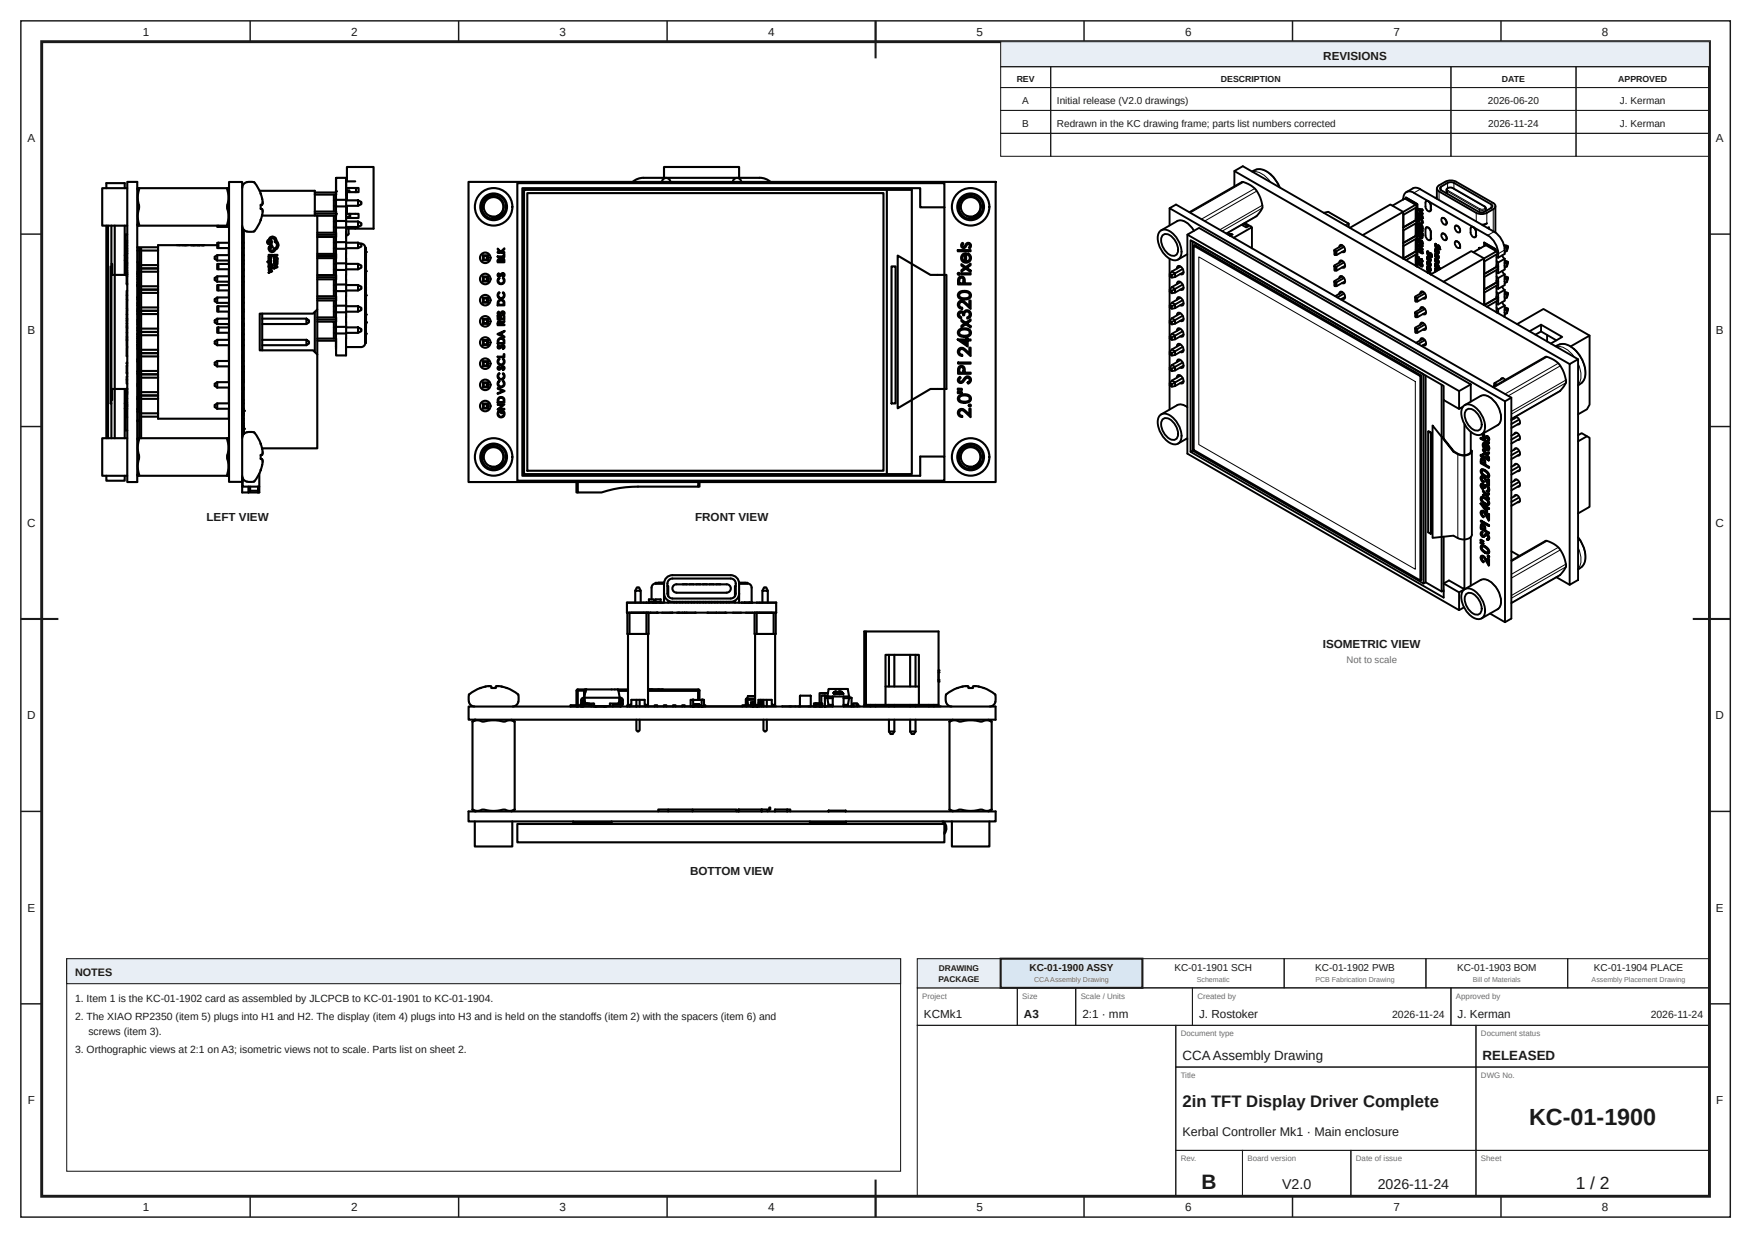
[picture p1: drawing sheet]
<svg xmlns="http://www.w3.org/2000/svg" width="420mm" height="297mm" viewBox="0 0 420 297" stroke-linecap="round" stroke-linejoin="round" font-family="sans-serif">
<defs><g id="words">
<text font-size="5.6" fill="#1a1a1a" x="366.7" y="270">KC-01-1900</text>
<text font-size="5" fill="#1a1a1a" x="288.2" y="285.2">B</text>
<text font-size="4.2" fill="#1a1a1a" x="377.9" y="285.2">1 / 2</text>
<text font-size="4" fill="#1a1a1a" x="283.6" y="265.5">2in TFT Display Driver Complete</text>
<g font-size="3.4" fill="#1a1a1a">
<text x="307.5" y="285.2">V2.0</text>
<text x="330.4" y="285.2">2026-11-24</text>
</g>
<g font-size="3.2" fill="#1a1a1a">
<text x="283.6" y="254.2">CCAAssembly Drawing</text>
<text x="355.6" y="254.2">RELEASED</text>
</g>
<text font-size="3" fill="#1a1a1a" x="283.6" y="272.5">Kerbal Controller Mk1 · Main enclosure</text>
<g font-size="2.8" fill="#1a1a1a">
<text x="34.2" y="8.6">1</text>
<text x="84.2" y="8.6">2</text>
<text x="134.2" y="8.6">3</text>
<text x="184.2" y="8.6">4</text>
<text x="234.2" y="8.6">5</text>
<text x="284.2" y="8.6">6</text>
<text x="334.2" y="8.6">7</text>
<text x="384.2" y="8.6">8</text>
<text x="317.4" y="14.3">REVISIONS</text>
<text x="6.6" y="34.1">A</text>
<text x="411.6" y="34.1">A</text>
<text x="6.6" y="80.2">B</text>
<text x="411.6" y="80.2">B</text>
<text x="49.5" y="125">LEFT VIEW</text>
<text x="166.7" y="125">FRONT VIEW</text>
<text x="6.5" y="126.4">C</text>
<text x="411.5" y="126.4">C</text>
<text x="317.3" y="155.5">ISOMETRIC VIEW</text>
<text x="6.5" y="172.6">D</text>
<text x="411.5" y="172.6">D</text>
<text x="165.5" y="210">BOTTOM VIEW</text>
<text x="6.6" y="218.7">E</text>
<text x="411.6" y="218.7">E</text>
<text x="221.6" y="244.2">KCMk1</text>
<text x="245.6" y="244.2">A3</text>
<text x="259.6" y="244.2">2:1 · mm</text>
<text x="287.6" y="244.2">J. Rostoker</text>
<text x="349.6" y="244.2">J. Kerman</text>
<text x="6.6" y="264.9">F</text>
<text x="411.6" y="264.9">F</text>
<text x="34.2" y="290.6">1</text>
<text x="84.2" y="290.6">2</text>
<text x="134.2" y="290.6">3</text>
<text x="184.2" y="290.6">4</text>
<text x="234.2" y="290.6">5</text>
<text x="284.2" y="290.6">6</text>
<text x="334.2" y="290.6">7</text>
<text x="384.2" y="290.6">8</text>
</g>
<text font-size="2.6" fill="#1a1a1a" x="18" y="234.2">NOTES</text>
<g font-size="2.5" fill="#1a1a1a">
<text x="18" y="240.5">1. Item 1 is the KC-01-1902 card as assembled by JLCPCB to KC-01-1901 to KC-01-1904.</text>
<text x="18" y="244.7">2. The XIAO RP2350 (item 5) plugs into H1 and H2. The display (item 4) plugs into H3 and is held on the standoffs (item 2) with the spacers (item 6) and</text>
<text x="333.9" y="244.2">2026-11-24</text>
<text x="395.9" y="244.2">2026-11-24</text>
<text x="21.2" y="248.3">screws (item 3).</text>
<text x="18" y="252.6">3. Orthographic views at 2:1 on A3; isometric views not to scale. Parts list on sheet 2.</text>
</g>
<g font-size="2.4" fill="#1a1a1a">
<text x="245.2" y="24.9">A</text>
<text x="253.5" y="24.9">Initial release (V2.0 drawings)</text>
<text x="356.9" y="24.9">2026-06-20</text>
<text x="388.5" y="24.9">J. Kerman</text>
<text x="245.2" y="30.4">B</text>
<text x="253.5" y="30.4">Redrawn in the KC drawing frame; parts list numbers corrected</text>
<text x="357" y="30.4">2026-11-24</text>
<text x="388.5" y="30.4">J. Kerman</text>
<text x="246.9" y="233">KC-01-1900 ASSY</text>
<text x="281.7" y="233">KC-01-1901 SCH</text>
<text x="315.5" y="233">KC-01-1902 PWB</text>
<text x="349.5" y="233">KC-01-1903 BOM</text>
<text x="382.3" y="233">KC-01-1904 PLACE</text>
</g>
<text font-size="2.3" fill="#6b6b6b" x="322.9" y="159.1">Not to scale</text>
<g font-size="2.1" fill="#1a1a1a">
<text x="243.8" y="19.6">REV</text>
<text x="292.8" y="19.6">DESCRIPTION</text>
<text x="360.2" y="19.6">DATE</text>
<text x="388.1" y="19.6">APPROVED</text>
</g>
<g font-size="2" fill="#1a1a1a">
<text x="225.2" y="233">DRAWING</text>
<text x="225.1" y="235.6">PACKAGE</text>
</g>
<g font-size="1.9" fill="#6b6b6b">
<text x="221.2" y="239.6">Project</text>
<text x="245.2" y="239.6">Size</text>
<text x="259.2" y="239.6">Scale / Units</text>
<text x="287.2" y="239.6">Created by</text>
<text x="349.2" y="239.6">Approved by</text>
<text x="283.2" y="248.6">Document type</text>
<text x="355.2" y="248.6">Document status</text>
<text x="283.2" y="258.6">Title</text>
<text x="355.2" y="258.6">DWG No.</text>
<text x="283.2" y="278.6">Rev.</text>
<text x="299.2" y="278.6">Board version</text>
<text x="325.2" y="278.6">Date of issue</text>
<text x="355.2" y="278.6">Sheet</text>
</g>
<g font-size="1.7" fill="#6b6b6b">
<text x="248" y="235.7">CCAAssembly Drawing</text>
<text x="287" y="235.7">Schematic</text>
<text x="315.5" y="235.7">PCB Fabrication Drawing</text>
<text x="353.2" y="235.7">Bill of Materials</text>
<text x="381.7" y="235.7">Assembly Placement Drawing</text>
</g>
</g></defs>
<g fill="none" stroke="#1a1a1a" stroke-width=".35">
<path d="M5 5h410v287h-410zM60 5v5M110 5v5M160 5v5M210 5v5M260 5v5M310 5v5M360 5v5M5 56.2h5M410 56.2h5M5 102.3h5M410 102.3h5"/>
<path d="M5 148.5h5M410 148.5h5M5 194.7h5M410 194.7h5M5 240.8h5M410 240.8h5M60 287v5M110 287v5M160 287v5M210 287v5M260 287v5M310 287v5"/>
<path d="M360 287v5"/>
</g>
<path d="M10 10h400v277h-400z" fill="none" stroke="#1a1a1a" stroke-width=".7" stroke-linecap="butt"/>
<path d="M210 5v9M5 148.5h9M406 148.5h9M210 283v9" fill="none" stroke="#1a1a1a" stroke-width=".5"/>
<path d="M240 10h170v6h-170z" fill="#e8eef5"/>
<g fill="none" stroke="#1a1a1a" stroke-width=".25">
<path d="M240 10h170v6h-170zM240 16h12v5h-12zM252 16h96v5h-96zM348 16h30v5h-30zM378 16h32v5h-32zM240 21h12v5.5h-12zM240 26.5h12v5.5h-12zM240 32h12v5.5h-12zM252 21h96v5.5h-96zM252 26.5h96v5.5h-96zM252 32h96v5.5h-96zM348 21h30v5.5h-30z"/>
<path d="M348 26.5h30v5.5h-30zM348 32h30v5.5h-30zM378 21h32v5.5h-32zM378 26.5h32v5.5h-32zM378 32h32v5.5h-32zM220 237h24v9h-24zM244 237h14v9h-14zM258 237h28v9h-28zM286 237h62v9h-62zM348 237h62v9h-62zM220 246h62v41h-62zM282 246h72v10h-72z"/>
<path d="M282 256h72v20h-72zM354 246h56v10h-56zM354 256h56v20h-56zM282 276h16v11h-16zM298 276h26v11h-26zM324 276h30v11h-30zM354 276h56v11h-56z"/>
</g>
<path d="M220 230h20v7h-20z" fill="#e8eef5"/>
<path d="M220 230h20v7h-20z" fill="none" stroke="#1a1a1a" stroke-width=".25"/>
<path d="M240 230h34v7h-34z" fill="#d9e6f2"/>
<path d="M240 230h34v7h-34z" fill="none" stroke="#1a1a1a" stroke-width=".5"/>
<path d="M16 230h200v51h-200zM274 230h34v7h-34zM308 230h34v7h-34zM342 230h34v7h-34zM376 230h34v7h-34z" fill="none" stroke="#1a1a1a" stroke-width=".25"/>
<g fill="none" stroke="#000" stroke-width=".51">
<path d="M25.5 45.1v-1.2h4.4v1.2M25.5 54.1v51M25.9 54.1v51M26.7 54.1v51M27.5 54.1v51M29.9 54.1v11.9M30.1 57.8h.4M30.1 57.8v8.2M30.5 45.1h-6v9h6M30.5 58.9h-.1v.7h.1M30.5 58.3h-.1v.6M30.5 43.6h2.4v72h-2.4z"/>
<path d="M30.5 56.2h-.4v1.6M32.9 45.4l.1-.3 .4 .1-.4 2 .4 2.2-.4 2.3 .3 2.4h-.3l-.1-.2M32.9 59.3h5M33.3 45.1h21.2M33.3 54.1h21.2M52.1 54.1v.3h.3v-.3M52.1 58.2h.3v1.3h-.3zM52.1 58.8h-14.2v41.7h17M52.4 59.5h2.5M52.4 58.2h2.5M52.4 54.4h2.5M54.9 59.5v1.7"/>
<path d="M54.9 45.4l-.1-.3-.3 .1 .3 1.8-.3 2.5 .3 2.8-.3 1.8h.3l.1-.2M54.9 43.7h3.2v71.9h-3.2zM58.1 59.5h.4M58.1 58.2h.4M58.1 55.2h.4v48.9h-.4M58.1 45a1.98 1.98 0 0 1 2.9-1.2l.9 1.3 .6 1.3M58.1 54.5v50.2M62.3 45.8h13.2v5.9M62.5 46.5l.5 1.9M62.5 46.5h.1M62.6 49.1l-.1 1 .4 .1 .1 .3M62.8 51.7h13.3v22.5l-1 1h-12.8v8.8h12.8l1 1v22.6h-13.3"/>
<path d="M62.9 51.5a9 9 0 0 1-2 4.1 2 2 0 0 1-2.8-1.4M63 50.5v.3M63 48.5v.3M63 48.8l-.2 .3h-.3M63 50.8l-.1 .7M66.8 58.8l-.4-.9a1.05 1.05 0 0 0-.9-1.1 1.05 1.05 0 0 0-1.2 .8l-.2 .2v.4l.2 .3 .4 .1 .4 .8 .3-.1-.4-.8 .2-.3-.1-.4a.3 .3 0 0 1-.2-.4 .3 .3 0 0 1 .3-.2l.5 .1 .2 .3a.57 .57 0 0 0 .4 .8v.8l-.6 .4-.3 .5-.4-.1-.2-.7h-.3a.87 .87 0 0 0 1 1.1l1-.8 .3-.8M75.5 46.2h5.1v.5M75.5 46.7h4.6M75.5 50.8h5.1M75.5 51.3h5.1M76.1 51.8h4M76.1 55.8h4.5"/>
<path d="M76.1 56.3h4.5M76.1 56.8h4M80.1 59.5h.5M80.1 58.2h.5M80.1 54.5h.5M80.1 53.1h.5M80.1 49.4h.5M80.1 48.1h.5M80.6 46.7h-.5v4.1M80.6 51.8h-.5v4M80.6 56.8h-.5v4.1M80.6 53h2.4v1.6h-2.4z"/>
<path d="M80.6 47.9h2.4v1.6h-2.4zM80.6 58.1h2.4v1.6h-2.4zM80.6 54.6v1.2M80.6 55.8v2.3M80.6 49.5v1.2M80.6 50.7v2.3M80.6 59.7v1.2M80.6 42.7v4M80.6 46h.1M80.6 42.7h.1M80.6 46.7v-4h2.4v5.2M80.6 46.7v1.2"/>
<path d="M80.6 45.7v.3M83 44.1h.1M83 42.9h.1M83 45.1h3v1h-2.8v2M83 45.2h.1M83 45.6h.1M83 46.1h.1M83 46.5h.1M83 56.5h.2M83 45.5l.2 .1M83 58.2h2.9v1.3l.8-.4v-.5l-.8-.4M83 53.1h2.9v1.4l.8-.4v-.6l-.8-.4"/>
<path d="M83 48.1h2.9v1.3l.8-.4v-.5l-.8-.4M83 54.6v3.5M83 49.5v3.5M83 59.7v3.5M83 44.1v.4M83 44.5v.4M83 42.9v.9M83 43.8v.1M83 59.5h2.9M83 54.5h2.9M83 49.4h2.9M83 45.1v1.6"/>
<path d="M83 50.7v1.1M83 43.5h2.2M83 49.7l.2 .3M83.2 48h.1M83.2 45.7h.6v.4M83.2 43.5v-3.4h6.4v14.8h-6.4v-.4M83.2 49.4v1.9h2.8v1h-3M83.6 54.9v1.2l-.4 .3M83.8 51.3v.8h-.6v.2M84 51.3v1M85.4 45.1v1M86.3 58.5a1.06 1.06 0 0 1 1.3 1v22.8a.97 .97 0 0 1-1 1h-3.6"/>
<path d="M87.6 59.5h.2v22.8h-.2zM87.8 59.7v1.1M112.4 43.6h126.4v72h-126.4zM117.4 51.8l.8 .2 1.1-.2M119.3 51.8l.9-.6 .4-.7 .2-.7-.2-1.2-.5-.9-.9-.5-1.1-.2-.8 .2-1 .7-.6 1.1-.1 1 .4 1.2 .9 .9 1 .4 1.1 .1 .9-.4M119.4 59.6l.7 .8 .9-.8v.2l-.8 .7h.8v.1h-1.6v-.1h.6l-.6-.6zM121.3 50.4l-.5 .9-.9 .6-1 .3-.9-.1-1.2-.7-.6-.8-.2-1.2 .3-.8a2.22 2.22 0 0 1 1.5-1.3h.9l.9 .3 .6 .5 .4 .7 .1 .8-.1 .8-.4 .8-.9 .6M124.1 43.9h102.4v5.8h-5.8v-4.6h-95.4v69h95.4v-4.6h5.8v5.8h-102.4zM125.7 45.5h93v68.2h-93zM126.5 46.3h85.4v66.6h-85.4zM154.4 42.7h27.8M154.4 42.7l-1.4 .2-1.2 .7"/>
<path d="M158.8 43.6a1.01 1.01 0 0 1 1-.9 1.01 1.01 0 0 1 1 .9M159.3 42.7v-2.6h18v2.6M175.8 43.6a1.01 1.01 0 0 1 1-.9 1.01 1.01 0 0 1 1 .9M182.2 42.6l1.4 .3 1.2 .7M212.7 45.5v68.2M226.5 49.7v59.8M230.7 58.4l.3 .1-.2 .5 .4 .2 .7-.9h.6l.3 .3v.6l-.2 .4-.2-.2 .2-.6-.2-.2-.3-.1-.6 .9-.7 .1-.3-.5zM231.8 51.8l.8 .2 1.1-.2M233.7 51.8l.7-.4 .7-.9 .2-.7-.2-1.2-.6-.9-.8-.5-1.2-.2-1 .3-.8 .6-.6 1.1-.1 1 .4 1.2 .9 .9 .9 .4 1 .1 1.1-.4M235.7 50.4l-.9 1.2-1.5 .6-.8-.1-.8-.4-.7-.5-.4-.7a2.35 2.35 0 0 1 .9-2.8 2.35 2.35 0 0 1 2.9 .2l.6 .8 .1 1.2-.5 1.3-.9 .6M26.7 63.9h-.2v32.9h.2M26.9 63.3v2.7"/>
<path d="M29.9 62.5h.2M29.9 61.3h.2M30.4 65.8l.1 .1-3.8 .1M30.4 64.3v.6M30.4 77.6v.6M30.4 79.8h.1M30.4 70.8h.1M30.4 68h.1M30.4 65.8h.1M30.4 61.9h.1M30.4 60.8h.1M30.5 78.8h-.1v2h.1"/>
<path d="M30.5 77h-.1v.6h.1M30.5 76.6h-.1v.4M30.5 78.2h-.1v.4h.1M30.5 75.4h-.1v1h.1M30.5 74.4h-.1v1M30.5 72.1h-.1v2h.1M30.5 69.8h-.1v2h.1M30.5 66.4h-.1v1.8h.1M30.5 65.5l-.1 .1M30.5 65.6h-.1v.2M30.5 63.6h-.1v.7h.1M30.5 63.3h-.1v.3"/>
<path d="M30.5 64.9h-.1v.4h.1M30.5 60h-.1v.3h.1M30.5 60.7h-.1v2.3h.1M32.9 62.9h.2v2.3h-.2M32.9 65.8h.2v2.5h-.2h.5M32.9 68.6h.2v2.7h-.2M32.9 71.8h.2v.9h-.2M32.9 74.8h.2v.5h-.2M32.9 77.8h.2v.9h-.2M32.9 74.6h.5v.9M32.9 66.3h.2M32.9 66.9h.2"/>
<path d="M32.9 67.8h.2M32.9 60.1h.5M32.9 65.6h.5M32.9 68.6h.5M33.1 72.7v.5h-.2M33.1 75.3v1.5h-.2M33.1 78.7v.5h-.2M33.1 75.5h.3v.4h-.3M33.1 73.4h.3v1.2M33.1 66.8h.3v1.2h-.3M33.1 66h.3v.8M33.1 76.3l.3 .1"/>
<path d="M33.1 71.8h.3v1.3h-.3M33.1 70.9h.3v.5h-.5M33.1 79.2v1h-.2h.5v1.2h-.3M33.1 79.4h.3v.8M33.1 79h.3v.4M33.1 63.6h.3M33.1 78.6h.3M33.1 76.8v.4h-.2M33.1 76.4h.3M33.1 77.1h.3M33.1 64.2h.3M33.1 69.6h.3"/>
<path d="M33.1 70.6h.3M33.1 77.8h.3M33.4 66v-6.5h.4v45.6M33.4 76.4v.4h-.3M33.4 76.8l-.3 .1M33.4 77.1v1.4h-.3M33.4 73.2h-.3v1h-.2M33.4 68v2.9M33.4 71.4v.4M33.4 73.1v.3M33.4 75.9v.4M33.4 76.9v.2"/>
<path d="M33.4 78.5v.5M33.8 63.6h4.1M33.8 70.3h4.1M33.8 73.8h4.1M33.8 69.5h4.1M33.8 74.6h4.1M33.8 79.6h4.1M33.8 65.2h4.1M33.8 68.7h4.1M33.8 64.4h4.1M33.8 75.3h4.1M33.8 78.8h4.1"/>
<path d="M33.8 60.1h4.1M52.1 63.3h.3v1.3h-.3zM52.1 68.4h.3v1.3h-.3zM52.1 73.5h.3v1.3h-.3zM52.1 78.6h.3v1.2h-.3zM52.1 62.5h2.8M52.1 77.7h2.8M52.1 67.6h2.8M52.1 61.2l-.6 .4v.5l.6 .4M52.1 66.3l-.6 .4v.5l.6 .4M52.1 71.4l-.6 .4v.5l.6 .4M52.1 76.4l-.6 .5v.4l.6 .4"/>
<path d="M52.1 72.7h2.8M52.4 74.8h2.5M52.4 69.7h2.5M52.4 63.3h2.5M52.4 78.6h2.5M52.4 79.8h2.5M52.4 64.6h2.5M52.4 68.4h2.5M52.4 73.5h2.5M54.9 62.5v.8M54.9 64.6v1.7M54.9 67.6v.8"/>
<path d="M54.9 69.7v1.7M54.9 72.7v.8M54.9 74.8v1.6M54.9 77.7v.9M54.9 79.8v1.7M54.9 71.4h-2.8v1.3M54.9 76.4h-2.8v1.3M54.9 66.3h-2.8v1.3M54.9 61.2h-2.8v1.3M58.1 74.8h.4M58.1 69.7h.2M58.1 63.3h.4"/>
<path d="M58.1 76.4h.4M58.1 66.3h.4M58.1 62.5h.4M58.1 77.7h.4M58.1 78.2h.4M58.1 64.6h.4M58.1 68.4h.2M58.1 67.6h.4M58.1 71.4h.4M58.1 72.7h.4M58.1 61.2h.4M58.1 79h.4"/>
<path d="M58.1 73.8l.4 .4M58.3 67.6v3.8M58.5 64.8l-.4 .4M62.9 76.4h10.6M62.9 77.7h10.6M62.9 75.2v8.8M64.2 62.8l.1 .2 .7 .3-.5-.3 .5-.3-.6 .3-.2-.2M64.4 62.4l.1 .2M64.4 61.1h.9v.5l-.1-.3h-.3v.2l-.1-.2h-.3l-.1 .3zM64.4 63.4h.9v.4l-.1-.3h-.3v.3l-.1-.3h-.3l-.1 .4zM64.4 64h.9l-.1 .4a.45 .45 0 0 1-.6 .3 .45 .45 0 0 1-.2-.7zM64.4 64.7l.9 .4-.9 .3 .3-.2v-.3z"/>
<path d="M64.5 61.7l-.1 .5 .6-.1v-.4l-.2 .4-.1-.4h-.2M64.5 64.1h.7v.3a.33 .33 0 0 1-.5 .1 .33 .33 0 0 1-.2-.4zM64.6 61.8l.1 .3-.2-.3M64.8 64.9l.4 .2-.4 .1zM64.8 62.5l-.1 .2-.2-.1M64.8 62.3l-.2 .3v-.3l-.2 .2M64.8 62.3a.18 .18 0 0 1 .2 .1 .18 .18 0 0 1-.1 .2v-.2M64.9 62.4l-.1 .1M65.7 61.1l.8 .2h-.7l-.1 .3zM65.7 62.4h.8v.4l-.1-.3h-.2v.3l-.1-.3h-.3l-.1 .3zM65.7 63h.8v.4a.45 .45 0 0 1-.6 .2 .45 .45 0 0 1-.2-.6zM65.7 63.7l.8 .4-.8 .3 .3-.2v-.3z"/>
<path d="M65.8 63.1h.6v.2a.33 .33 0 0 1-.4 .2 .33 .33 0 0 1-.2-.4zM66 63.9l.4 .1-.4 .2zM66.1 61.6l.3 .1 .2 .3M66.1 61.6l-.4 .2 .2 .4a.33 .33 0 0 1 .1-.4 .33 .33 0 0 1 .4 .1v.3l.2-.2M73.5 76.4l.6 .5v.4l-.6 .4zM75.5 74.8v9.6M76.1 77.2h4v4M76.1 60.9h4.5M76.1 61.4h4.5M76.1 61.9h4M76.1 66h4.5M76.1 66.5h4.5"/>
<path d="M76.1 67h4M76.1 71.1h4.5M76.1 71.6h4.5M76.1 72.1h4M76.1 76.2h4.5M76.1 76.7h4.5M76.1 74.2v10.8M80.1 77.2h.5M80.1 74.8h.5M80.1 73.5h.5M80.1 69.7h.5M80.1 68.4h.5"/>
<path d="M80.1 64.6h.5M80.1 63.3h.5M80.1 79.9h.5M80.1 78.5h.5M80.6 61.9h-.5v4.1M80.6 67h-.5v4.1M80.6 72.1h-.5v4.1M80.6 68.3h2.4v1.5h-2.4zM80.6 73.3h2.4v1.6h-2.4zM80.6 78.4h2.4v1.6h-2.4zM80.6 63.2h2.4v1.6h-2.4zM80.6 71.1v2.2"/>
<path d="M80.6 69.8v1.3M80.6 76.1v2.3M80.6 74.9v1.2M80.6 60.9v2.3M80.6 64.8v2.3M80.6 67.1v1.2M83 73.5h2.9v1.3l.8-.4v-.5l-.8-.4M83 68.4h2.9v1.3l.8-.4v-.5l-.8-.4M83 63.3h2.9v1.3l.8-.4v-.5l-.8-.4M83 78.5h2.9v1.4l.8-.4v-.6l-.8-.4M83 69.8v3.5M83 74.9v3.5"/>
<path d="M83 64.8v3.5M83 74.8h2.9M83 69.7h2.9M83 64.6h2.9M83 79.9h2.9M87.8 61.1v1.1M87.8 70.2v1.7M87.8 79.5v1.1M87.8 72.5v1.2M87.8 68.7v.3M87.8 65v.6M87.8 64.4v.3"/>
<path d="M87.8 67h.1M87.8 68.4h.1M87.8 62.2h.1M87.8 66.8h.1M87.8 65.7h.1M87.8 70.3h.1M87.8 71h.1M87.8 71.3h.1M87.8 71.4h.1M87.8 76h.1M87.8 74.9h.1M87.8 76.5h.1"/>
<path d="M87.8 74.1h.1M87.8 73.6h.1M87.8 73.7h.1M87.8 67.7h.1M87.8 63.6h.1M87.8 61h.1M87.8 78.6h.1M87.8 74h.1M87.8 65.1h.1M87.8 65h.1M87.8 64.1h.1M87.8 62.8h.1"/>
<path d="M87.8 66.8v.2M87.8 62.6h.1M87.8 60.8h.1M87.8 65.7v.5M87.8 74.9v.5M87.8 76.5v2.1M87.8 76v.5M87.8 74.1v.8M87.8 72v.2M87.8 69.6v.3M87.8 62.2v.4M115.8 71.4l.2 .2v.8l-.2 .2"/>
<path d="M115.8 66.3l.2 .2v.8l-.2 .2M115.8 76.5l.2 .2v.8l-.2 .2M115.8 61.3l.2 .2v.8l-.2 .2M116 71.6h.8l.2-.2v1.2l-.2-.2h-.8M116 66.5h.8l.2-.2v1.2l-.2-.2h-.8M116 76.7h.8l.2-.2v1.2l-.2-.2h-.8M116 61.5h.8l.2-.2v1.2l-.2-.2h-.8M116.8 61.5v.8M116.8 66.5v.8M116.8 71.6v.8M116.8 76.7v.8M117 71.4h-1.2v1.2h1.2"/>
<path d="M117 66.3h-1.2v1.2h1.2M117 76.5h-1.2v1.2h1.2M117 61.3h-1.2v1.2h1.2M119.4 75.8h.1v.7h.5v-.7h.2v.7h.6v-.7h.2v.9h-1.6zM119.4 61.5h1.4v-.6h.2v.8h-1.6zM119.4 62.3l.4-.2 .3 .2 .2-.3h.4l.3 .4v.5h-1.6zM119.5 70.3l.2-.2 .1 .1-.3 .4 .1 .6 .6 .3 .6-.4v-.5l-.2-.4 .1-.1 .3 .6-.2 .7-.6 .3-.6-.2-.3-.6zM119.5 77.1h.6l.1 .5 .8-.6v.2l-.8 .6 .8 .1v.1h-1.6zM119.5 74.8l.2 .1-.2 .2 .1 .2a.59 .59 0 0 0 .7-.5l.4-.1 .2 .2 .1 .4-.3 .3-.1-.1 .3-.3-.2-.3h-.3l-.4 .5-.4 .1-.3-.3zM119.5 72.2l.6-.3 .7 .2 .2 1.2h-1.6zM119.5 65.6l.2 .1-.2 .3a.29 .29 0 0 0 .3 .2 .29 .29 0 0 0 .3-.3l.5-.4 .3 .2 .1 .4-.3 .3-.1-.1 .3-.3-.4-.3-.5 .5-.4 .2-.3-.4zM119.6 62.4l.3-.1 .2 .5h-.6z"/>
<path d="M119.6 66.7l.2 .1-.3 .3v.4l.6 .5h.4l.3-.3v-.5l-.2-.4 .2-.1 .2 .8-.3 .5-.6 .2-.6-.4-.2-.5zM119.7 77.2l.3 .1 .1 .6h-.6zM119.8 72.2l.3-.2 .5 .2 .2 .9h-1.3zM120.3 62.2l.1-.1a.33 .33 0 0 1 .4 .1 .33 .33 0 0 1 0 .4v.2h-.6zM213.8 63.9h1v32.9h-1zM215.3 61.3l7.9 4.7h3.8v27.3h-3.8l-7.9 4.7zM229.7 60h3.1v.3h-3.1zM230 72.5l.4-.3h.6l1.5 1.3v-1.4h.3v2l-2-1.7-.4 .1-.3 .4v.5l.7 .4v.3l-.6-.2-.5-.7zM230 79.2l.8-.4h1.2l.8 .6 .1 .7-.4 .4-.5 .3h-1.3l-.6-.3-.3-.4-.1-.4zM230 74.9l.7-.2 .4 .4 .5-.6h.6l.6 .6 .1 .6-.3 .4-.6 .3v-.3l.6-.5-.3-.7-.7-.1-.4 .8h-.2l-.3-.6h-.4l-.2 .6 .4 .5-.1 .2-.6-.6zM230 70.2l.8-.4 1.2 .1 .8 .5 .1 .7-.4 .5-.5 .2h-1.3l-.6-.2-.3-.4-.1-.5zM230 66.6l.4-.2 .6 .1 .3 .4 .1 1.1h1.4v.2h-3v-1.2z"/>
<path d="M230.2 79.4l.6-.3h1.2l.5 .4 .1 .5-.6 .5h-1.3l-.6-.4zM230.2 70.4l.6-.3h1l.6 .3 .2 .6-.5 .5h-1.4l-.6-.3v-.5zM230.3 66.7l.4-.1 .3 .3 .1 1.1h-1v-1zM230.6 76.7l1 .7 1.2-.8v.4l-.9 .6 .9 .6v.4l-1.2-.8-1 .7v-.3l.8-.6-.8-.5zM230.6 65.6h2.2v.2h-2.2zM230.6 63.4l1 .7 1.2-.8v.3l-.9 .7 .9 .6v.4l-1.2-.9-1 .8v-.4l.8-.5-.8-.6zM230.9 61.1l.8-.4 .1 2.1 .4-.2 .4-.4-.1-.7-.4-.4 .1-.3 .3 .2 .4 .7-.3 .9-.8 .4-.9-.2-.4-.7v-.5zM231 61.3l.4-.2v1.6l-.6-.5v-.5zM26.7 93.3h3.7v.2M26.9 93.3v2.7M29.9 93.3v11.8M29.9 98h.2"/>
<path d="M29.9 96.8h.2M30.1 93.3v9.9h.4M30.4 93.5h.1zM30.4 94h.1zM30.4 81.7h.1M30.4 95.6h.1M30.4 94v.3M30.4 89.4h.1M30.4 81.4h.1M30.5 98.1h-.1v2h.1M30.5 97.3h-.1v.2h.1M30.5 97h-.1v.3"/>
<path d="M30.5 94.6h-.1v2h.1M30.5 93.2h-.1l.1 .1M30.5 94.3h-.1h.1M30.5 91.1h-.1v.9h.1M30.5 90.3h-.1v.8M30.5 87.8h-.1v1.9h.1M30.5 87h-.1v.2h.1M30.5 83.4h-.1v2h.1M30.5 81.1h-.1v2h.1M32.9 80.7h.2v.5h-.2h.2v.6h-.2M32.9 82.8l.5-.1v1.2M32.9 86.7l.2 .1"/>
<path d="M32.9 92.6h.2v2.6M32.9 95.6l.2 .1M32.9 86.3h.5v1.4h-.3M32.9 83.7h.2v2.5h-.2M32.9 89.7h.2v2.5h-.2M32.9 86.8h.2M32.9 95.7h.2M32.9 89.1h.5M32.9 98.8h.5M33.1 81.8v.3h-.2M33.1 82.1v.6h-.2M33.1 86.8v2.3h-.2"/>
<path d="M33.1 95.7v2.4h-.2M33.1 85.5h.3v.4h-.3M33.1 84.8h.3v.3h-.3M33.1 83.9h.3v.9M33.1 82.8v.4h-.2M33.1 96.7h.3M33.1 90.4h.3M33.1 93.1h.3M33.1 91.9h.3M33.1 89h.3M33.1 97.9h.3M33.1 97.4h.3"/>
<path d="M33.1 96.3h.3M33.1 95.9h.3M33.1 94.8h.3M33.1 88.4h.3M33.1 88.1h.3M33.1 88.7h.3M33.1 94.7h.3M33.1 91.6h.3M33.1 81.9h.3M33.4 89.1v2.4h-.3M33.4 91.9v2.4h-.3M33.4 94.8v3.5h-.5"/>
<path d="M33.4 81.9v.4h-.3M33.4 95.2h-.5M33.4 81.4v.5M33.4 82.3v.4M33.4 85.1v.4M33.4 85.9v.4M33.4 87.7v1.4M33.4 91.5v.4M33.4 94.3v.5M33.4 98.3v6.8M33.8 90.6h4.1M33.8 94.1h4.1"/>
<path d="M33.8 89.8h4.1M33.8 94.9h4.1M33.8 80.4h4.1M33.8 83.9h4.1M33.8 84.7h4.1M33.8 85.5h4.1M33.8 89h4.1M33.8 95.7h4.1M33.8 99.2h4.1M33.8 100h4.1M52.1 98.1h2.8M52.1 82.8h2.8"/>
<path d="M52.1 87.9h2.8M52.1 81.5l-.6 .4v.5l.6 .4M52.1 86.6l-.6 .4v.5l.6 .4M52.1 91.7l-.6 .4v.5l.6 .4M52.1 96.8l-.6 .4v.5l.6 .4M52.1 93h2.8M54.9 82.8v3.8M54.9 87.9v3.8M54.9 93v3.8M54.9 98.1v2.6M54.9 86.6h-2.8v1.3M54.9 81.5h-2.8v1.3"/>
<path d="M54.9 91.7h-2.8v1.3M54.9 96.8h-2.8v1.3M58.1 96.8h.4M58.1 98.1h.4M58.1 89.1h.4M58.1 99.2h.4M58.1 98.3h.1M58.1 99.6h.4M58.1 85.8h.1M58.1 82.8h.4M58.1 87.9h.4M58.1 86.6h.4"/>
<path d="M58.1 81.5h.4M58.1 91.7h.4M58.1 93h.4M58.1 80.2h.4M58.1 95.9l.1 .1M58.1 85.3h.1M58.1 83.7v.1M58.1 98.1v1.1h.4h-.4v-.4M58.2 93v.4h.3M58.2 93.4l-.1 .1M58.4 98.5h.1M58.3 98.3h.1"/>
<path d="M58.3 98.6h.1M58.3 98.6l.1 .1M58.3 98.7h.1M58.3 98.4h.1M58.4 98.4h.1M58.4 98.7h.1M58.4 98.1h.1M58.4 98.4h-.1M58.4 87.9v3.2h-.3M58.4 91.1h.1M58.4 98.6h.1M58.5 98.5h.1"/>
<path d="M58.5 98.4h-.1M58.5 98.4h.1M58.5 98.3h.1M58.5 98.4v.1M58.5 98.1h-.2l.2 .1M58.5 91.5h-.3v.2M58.5 96h-.3v.8M58.5 98.6h-.1M58.5 98.2h.1M62.9 82.8h10.6M62.9 81.5h10.6M73.5 81.5l.6 .4v.5l-.6 .4z"/>
<path d="M76.1 81.7h4.5v2.1M76.1 81.2h4.5M80.6 80v1.2M80.6 81.2v1.1M80.6 82.3v1M80.6 82.3h.1M83 80v5.3h-2.4v-4.1M87.8 80.1v-1.2v2.4M87.8 80h.1M115.8 91.7l.2 .2v.8l-.2 .2M115.8 81.6l.2 .2v.8l-.2 .2M115.8 86.7l.2 .2v.8l-.2 .2"/>
<path d="M115.8 96.8l.2 .2v.8l-.2 .2M116 91.9h.8l.2-.2v1.2l-.2-.2h-.8M116 81.8h.8l.2-.2v1.2l-.2-.2h-.8M116 86.9h.8l.2-.2v1.2l-.2-.2h-.8M116 97h.8l.2-.2v1.2l-.2-.2h-.8M116.8 81.8v.8M116.8 86.9v.8M116.8 91.9v.8M116.8 97v.8M117 91.7h-1.2v1.2h1.2M117 81.6h-1.2v1.2h1.2M117 86.7h-1.2v1.2h1.2"/>
<path d="M117 96.8h-1.2v1.2h1.2M119.3 80.1l1.7-.7v.2l-.6 .2v.7l.6 .2v.2zM119.4 85.6h1.4v-.6h.2v.7h-1.6zM119.4 97h1.6l-1.2 1.1h1.2v.1h-1.6l1.2-1.1h-1.2zM119.4 93.1l1.6 .7-1.6 .7v-.2l1.2-.5-1.2-.5zM119.4 83l.2-.2 .1 .2-.2 .3a.3 .3 0 0 0 .4 .2 .3 .3 0 0 0 .2-.3l.6-.4 .2 .2 .1 .3-.3 .4-.1-.1 .3-.4-.4-.3-.5 .6-.4 .1-.2-.2zM119.5 91.5l.2-.1 .1 .1-.3 .3 .1 .6 .7 .3 .5-.4v-.5l-.2-.3 .1-.1 .3 .5-.2 .7-.6 .3-.5-.1-.3-.5zM119.5 88h.2l-.2 .4a.29 .29 0 0 0 .4 .2 .29 .29 0 0 0 .2-.4l.6-.3 .2 .1 .1 .4-.3 .4-.1-.2 .3-.3-.4-.3-.5 .6-.4 .1-.3-.3zM119.5 81.4l.4-.3 .8 .1 .3 .5v.7h-1.6zM119.5 95.5l.6-.3 .6 .2 .3 .4v.8h-1.6zM119.6 89.6l.2 .1-.3 .3v.4l.6 .5h.4l.3-.3v-.5l-.2-.4 .2-.1 .2 .8-.3 .5-.6 .2-.5-.3-.3-.5zM119.6 86.1l.2 .1-.3 .3v.4l.6 .5h.3l.4-.3v-.5l-.2-.4 .2-.1 .2 .5-.2 .7-.5 .3-.8-.3-.2-.6z"/>
<path d="M119.7 98.5l.1 .2-.3 .3v.5l.6 .5 .5-.2 .3-.6-.2-.4-.3-.2v.5h-.2v-.7l.6 .3 .2 .8-.3 .4-.6 .2-.6-.3-.1-.7zM119.7 80.2l.6-.3v.5zM119.7 81.4l.4-.2 .5 .2 .2 .9h-1.3zM119.8 95.5l.6-.1 .2 .1 .2 1h-1.3zM229.7 81.4h2.1v-.3h.3v.3h.7v.3h-.7v1.4zM229.7 93.2l1 .1v.2l-1 .1zM229.7 94h1v.3h-1zM229.8 87h3v.2h-3zM229.9 90.7l.3-.3 .2 .3-.3 .6 .2 .3h.2l1-1.1 .7-.2 .5 .3 .2 .7-.3 .5-.4 .2-.1-.2 .3-.3 .2-.5-.3-.3-.3-.1-1.1 1.1-.6 .2-.6-.6zM230 98.4l.4-.3 .6 .1 1.5 1.2v-1.3h.3v2l-1.6-1.5-.5-.2-.5 .2-.1 .6 .1 .4 .6 .2v.3l-.6-.2-.5-.7zM230 83.8l.4-.3h.6l1.5 1.3v-1.4h.3v2l-1.7-1.5-.4-.2-.6 .3v.6l.2 .4 .5 .1v.3l-.5-.1-.6-.8zM230 88l.5-.2 .5 .1 .3 .5 .1 1h1.4v.3h-3v-1.3z"/>
<path d="M230.1 94.9l1-.3 1.2 .2 .5 .4v.8l-.3 .4-.6 .2-1.6-.1-.3-.3-.3-.4zM230.2 95.2l.9-.3 1.2 .2a.73 .73 0 0 1 .2 .9 .73 .73 0 0 1-.9 .4l-.9-.1-.5-.2-.1-.3zM230.3 88.1l.4-.1 .3 .3 .1 1.1h-1v-1zM230.5 81.7h1.3v.9zM25.5 114.1v1.2h4.4v-1.2M30.5 105.1h-6v9h6M32.9 105.4l.1-.3 .4 .1-.4 2 .4 2.2-.4 2.7 .4 2h-.4l-.1-.2M32.9 101h.5M32.9 100.9h.5M33.3 105.1h21.2M33.3 114.1h21.2M54.9 105.4l-.1-.3-.3 .1 .3 1.7-.3 2.6 .3 2.8-.3 1.8h.3l.1-.2"/>
<path d="M58.1 102.1v-.5h.4h-.4v1.9h.4M58.1 101.6h.4M58.1 103.6h.4M58.1 102.3h.1M58.1 100.9h.4M58.1 100.4l.4 .1M58.1 116.8h.1M58.1 101.4h.1M58.1 103.1v.4h.4M58.2 114.7v2.1h3.7M58.4 102.8h.1M58.3 102.7h.1"/>
<path d="M58.3 102.9h.1M58.3 102.9l.1 .1M58.3 103.1h.1M58.3 102.3h.1M58.3 102.9v.1M58.3 102.3l.1 .1v-.1h.1M58.3 102.7v.1M58.3 102.8h.1M58.4 102.7h.1M58.4 103h.1M58.4 102.2h.1M58.4 102.7l-.1 .1"/>
<path d="M58.4 102.2h-.1M58.4 102.7h-.1M58.4 102.9h.1M58.5 102.8h.1M58.5 102.7h-.1M58.5 102.7h.1M58.5 102.3h.1M58.5 102.6v.1M58.5 102.7v.1M58.5 102.4h-.2l.2 .1M58.5 102.9h-.1M58.5 102.2h.1"/>
<path d="M58.5 102.5h.1M59.2 103.7a1.37 1.37 0 0 0-1.1 1.4M59.2 103.7h1.7a7.2 7.2 0 0 1 1.6 2.7M59.6 116.8v1.3l.4-.3M60 116.8v1M60 117.7h1.9M61.9 116.8h.3M61.9 116.8v1.3M62.2 113.6v4.5h-4.1v-3.6M62.5 106.5l.3 1.1M62.5 110l.4 .2 .1 .3M62.5 106.5h.1"/>
<path d="M62.5 112.8h.1M62.5 112.8a7.2 7.2 0 0 1-1.6 2.8 2 2 0 0 1-2.8-1.4M62.5 112.7v.1M62.8 107.6l.2 .9M62.9 111.5l-.3 1.2M63 110.5v.3M63 108.5v.3M63 108.8l-.1 .3-.4 .1v.9M63 110.8l-.1 .7M117.4 111.8l1.1 .2 .8-.2M119.3 111.8l.9-.6 .4-.7 .2-1.2-.2-.9a2.64 2.64 0 0 0-2.1-1.4l-1.3 .2-1.1 1-.5 1.1 .1 1.2 .6 1.1 1 .7 1.4 .3 1.2-.4M121.3 110.4l-.7 1-1.1 .7h-1.3l-1.3-.6-.7-1.1-.1-1.2 .5-1.1 .8-.6a2.32 2.32 0 0 1 1.9 0h.1a2.35 2.35 0 0 1 1.3 2.2 2.35 2.35 0 0 1-1.4 2.1"/>
<path d="M138.3 115.6v2.5h.3M138.6 115.6v2.5h5.7l4.3-1 2.9-.3h16v-1.2M167.8 115.6v1.2h-.3M231.8 111.8l1.1 .2 .8-.2M233.7 111.8l.7-.4 .7-.9 .2-1.2-.3-.8a2.6 2.6 0 0 0-2.1-1.5l-1.3 .2-1.1 1-.5 1.2 .1 1.1 .6 1.1 1 .7 1.5 .3 1.1-.4M235.7 110.4l-.7 1-1 .6-1.2 .2-1-.4-1-.8-.4-1.3 .3-1.1 .7-.9 1-.4 1 .1 .8 .4 .7 .7 .2 .9-.1 1.1-.5 .7-.8 .6M157.3 140a1 1 0 0 0-1 1M159.3 139.8h-2v.2M159.3 140a2 2 0 0 1 2-2h14a2 2 0 0 1 2 2M160.1 140a1.19 1.19 0 0 1 1.2-1.2h14a1.19 1.19 0 0 1 1.2 1.2v2.4a1.2 1.2 0 0 1-1.2 1.2h-14a1.24 1.24 0 0 1-1.2-1.2M177.3 139.8h2v.2h-2M150.4 144.6h35.8v2.4h-35.8z"/>
<path d="M150.4 147h.6M150.5 147v5.1h5.1v-5.1h-.6M150.6 152.1v17h.8v-1.2h3.2v1.2h.8v-17M151 152.1v-5.1h4v5.1M151.4 147h4.3M152.4 144.6v-2.9h1.3v2.9M152.4 141.7l.4-.8h.5l.4 .8M155 144.6h.1M155.6 144.6h.1M155.6 144.6h-5.2M155.6 144.4h1.2M156 147h.1"/>
<path d="M156 147h1.5M156.3 141v2.8M156.6 144.6h.1M156.7 144.6h.1M156.8 144.6h.4v-.8h1.3v.8h.5M156.8 144.6v-.8h-1.2v.8h1M157.2 144.4h1.3M157.3 140h2M157.4 144.6h.1M157.4 144.6h-.2M157.4 144.6h1M157.5 147h.1"/>
<path d="M157.6 147h.1M158.4 144.6h.1M158.8 147h2M159.3 140v4.6M159.3 142.4a2 2 0 0 0 2 2h14a2 2 0 0 0 2-2M160.1 140.6h.2v2.5M160.1 140v2.4M160.3 144.1v.5M161.2 147h-.4M161.2 147h.1M161.3 147h-.1M161.7 144.4v.2"/>
<path d="M162.3 142.2h12M162.3 144.4v.2M162.3 147h.5M162.8 147h.1M162.9 147h.8M163.1 144.4v.2M163.7 144.4v.2M163.7 147h.5M163.8 140.2h1M164.2 147h.1M164.3 147h-.1M164.5 144.4v.2"/>
<path d="M164.5 147h.2M164.7 147h2M164.7 147h.1M165.1 144.4v.2M165.4 140.2h1M165.9 144.4v.2M166.5 144.4v.2M166.7 147h.1M166.9 147h-.2M167 140.2h1M167.3 144.4v.2M167.9 144.4v.2"/>
<path d="M168.6 140.2h1M168.7 144.4v.2M169.3 144.4v.2M169.6 147h.2M169.8 147h2M169.8 147h.1M170.1 144.4v.2M170.2 140.2h1M170.7 144.4v.2M171.5 144.4v.2M171.8 140.2h1M171.8 147h.1"/>
<path d="M172 147h-.2M172.1 144.4v.2M172.4 147h1.5M172.9 144.4v.2M173.5 144.4v.2M173.9 147h.1M174.3 144.4v.2M174.3 142.2a1.01 1.01 0 0 0 1-1 1.01 1.01 0 0 0-1-1h-12a.99 .99 0 0 0-1 1 .99 .99 0 0 0 1 1M174.9 144.4v.2M175.8 147h2M176.3 144.1v.5M176.5 140.6h-.2v2.5"/>
<path d="M177.3 140h2a1.01 1.01 0 0 1 1 1M177.3 140v4.6M177.9 144.6h2.6M178 144.6h.1M178.6 144.6h.1M178.6 144.6h1.1M178.9 147h1.6M179.9 144.6h-.1M180.3 141v3.6M180.4 144.6h.1M180.9 147h4.3M181.1 152.1v17h.8v-1.2h3.2v1.2h.8v-17"/>
<path d="M181.5 152.1v-5.1h4v5.1M181.5 147h-.5v5.1h5.1v-5.1M181.5 144.6h4.7M182.9 144.6v-2.9h1.2v2.9M182.9 141.7l.4-.8h.5l.3 .8M186.2 147h-.7M207.7 151.5h-.4v17.6h17.8v-17.6h-17.4v17.6M213.2 157.1v7.6M214.5 157.1v7.6M218.3 157.1v7.6M219.6 157.1v7.6M112.4 169.5h126.4v3.2h-126.4z"/>
<path d="M112.5 166.7a1.98 1.98 0 0 0 1.3 2.8M113.3 173.1l.9-.3 1.6 .3 2.1-.3 3.1 .3 1.5-.3 .9 .3M113.3 173.1v21.1M113.7 172.7h.3M113.9 172.7v.1M114.1 172.7l-.8 .4M115.2 165.1h.1M115.2 165.1l-1.4 .6-1.4 1M115.3 165l2.2-.4 .4 .1v.3M115.3 165l-.1 .1M117.9 165h1M119.2 164.6l2.3 .4"/>
<path d="M119.2 164.6l-.3 .1v.3M121.5 165l.1 .1M121.5 165.1h.1M121.6 165.1a7.2 7.2 0 0 1 2.7 1.6 2 2 0 0 1-1.3 2.8M122.7 172.7l.7 .4v21.1M136.8 169.5h3M138.3 169.2h-1.4v.3M138.5 169.4l-.2 .1M138.6 165.4h12M138.6 165.4l-.3 .3v3.7h.3M139.3 169.2h-.6v.3M139.4 168.9v.5h.3h-.3z"/>
<path d="M139.4 168.8l-.1 .7M139.8 169.5h.1M139.9 169.5h8.9M140 167.4h8.8a.6 .6 0 0 1 .6 .6l-.1 1.1-.5 .4M140 167.9h.2M140 169h1.8v.5M140 167.9l-.2 1 .2 .1M140 167.4l-.4 .2-.2 .4v1.1l.6 .4M140.1 165.7h-1.5v3.8M140.1 165.7v1.7M140.1 167.9v.9M140.2 169h.1"/>
<path d="M140.4 168.8h-.6l1.1 .1h-1.1h1.5v.1v-.1l-.4-.1M140.4 168.7v.1M140.4 165.4l-.3 .3M140.4 168.8h2.1v.6h3.8v-.6h1.9M140.4 165.7v.4M140.7 165.4l-.2 .1-.4 1.9 .3 1.4M140.9 168.8h.1M141.3 168.8v.2M142.3 168.8v.7M142.8 169.5h2.2M142.8 169.5h.1M142.8 169.4v.1"/>
<path d="M142.9 169.5h.1M144.9 169.5h.1M145 169.4h.1M145 169.5h.1M145.5 169.4l-.1 .1M148.1 165.4h.2a4.4 4.4 0 0 1 0 3.4h-.1M148.3 165.7h2.3M148.5 167.9l.4 .1v1h-1.9v.5M148.8 169.5h.1M150.4 169.5h35.8M150.4 169.5v-.3h.6v.3M152.6 172.7v2.5l.3 .3 .5-.3v-2.5"/>
<path d="M152.6 167.9v1.6M153.4 167.9v1.6M154.8 169.5v-.3h.6v.3M155.4 165.4h12.1M155.4 165.7h12.1v2.2M157 169.5v-.3h.6v.3M159.2 169.5v-.3h.6v.3M161.4 169.5v-.3h.6v.3M163.6 169.5v-.3h.6v.3M165.7 167.9h.5M165.7 167.9v1.6M166.1 167.9h2.3v1.5"/>
<path d="M166.2 169.5h-.1M166.2 169.5h2.2M166.2 169.5h.1M166.2 167.9v1.5M166.2 167.9h.1M166.4 169.5h.1M166.7 169v.1M166.7 169a.18 .18 0 0 1 .3 0 .18 .18 0 0 1-.1 .3l.1-.2h-.3M166.7 169l-.1 .2h.4l-.2 .1-.2-.1M166.7 169.3h.1M166.7 169l-.1 .2M167.2 169l.1 .1z"/>
<path d="M167.2 169.1l.1 .2zM167.3 169.1h.1M167.3 169.2h.1M167.3 169.3h.1M167.3 169.1l.1-.1-.1 .1M167.3 169.2v.1M167.4 169.2l-.1 .1M167.4 169.3h.1M167.4 169.2h.1M167.4 169l.1 .1zM167.4 169.2v.1M167.4 169.2l.1 .1z"/>
<path d="M167.5 169.2l-.1 .1M167.5 169.3h.1M167.5 169.5h.1M167.5 165.4l.3 .3v2.2M167.5 169.1h.1M167.6 169.1v.2zM167.6 169l-.1 .1M167.6 169h.1M167.6 169.1h-.1M167.6 169v.1M167.6 169l.1 .1zM167.7 169h.1"/>
<path d="M167.6 169.3h.1M167.7 169.5h.1M167.7 169.2v.1M167.7 169.2h.1M167.7 169.2l-.1 .1M167.8 169.2h-.1M167.8 169.1v.2zM167.8 169.2h.1M168.3 167.9h.5v1.6M168.3 169.5h.1M168.3 167.9h.1M168.4 169.5h-.1"/>
<path d="M168.4 169.5h.1M168.4 167.9h.1M168.8 169.2h.4v.3M178.9 167.8v1.3M178.9 169.1l-.8 .1v.3M180.1 169.2h-.7l-.2-1.3v1.4l-.2 .2M180.1 168.5h1M180.2 168.5v1M180.5 169.5h1.2M180.5 168.5l.1 .9M180.5 169.5h.1M180.6 169.5h.1"/>
<path d="M180.6 168.5h.1M180.8 169.2v.1M180.8 169.3h.1M180.8 169.2h.1M180.9 169.2h.1M180.9 169.3h.1M180.9 169.2l.1 .1M181 169.3h-.1M181 169.3h.1M181 169.2h.1M181 169.2v.1M181.1 169.2h-.1"/>
<path d="M181.1 169.3h-.1M181.1 169.3h.1M181.1 169.2h.1M181.1 167.6h-1.9v.3h1.9M181.1 167h-1.7l-.2 .6-.3 .2M181.1 169.2v.1M181.2 169.3h.1M181.2 169.3h-.1M181.6 169.5h.1M181.6 169.1l.1 .4M181.7 169.5h.1M181.9 168.5h.2v1"/>
<path d="M182.5 167.9l-.2 1.3h-.2M182.5 167.9v1.4l.2 .2M182.8 167.9l.1 1.3M182.9 169.2h.2M183.1 172.7v2.5l.3 .3 .5-.3v-2.5M183.1 167.9v1.6M183.9 167.9v1.6M187.6 169.5h12.1M192 166.9h2.4M192 166.9v2.6M194.4 166.9v2.6M195.3 168.9h1.9v.5h-1.9z"/>
<path d="M195.6 168.8l-.3 .1v.5l.4 .1M195.6 168.8l1.2 .1zM195.6 168.8h1.2M195.6 168.8h-.4v.7M196.6 169.4v.1M196.7 169.4v.1M196.8 168.8l.4 .1v.5M196.8 168.8h.4v.7M197 167v1.8M197.1 166.3h.3M197.1 166.3h.1M197.1 166.9h1.4"/>
<path d="M197.1 166.9l-.1 .1M197.2 166.3h.1M197.3 166.3h.1M197.4 166.3h.1M197.5 166.3h.1M197.6 166.3h.1M197.7 166.3h.1M197.8 166.3h.1M197.8 166.9l.1 .5M197.8 166.9h.1M197.8 169.4v.1M197.8 169.5h.1"/>
<path d="M197.8 166.9v.1M197.8 167.5h.6M197.9 166.3h.6M197.9 166.3h.1M198 166.3h.1M198 166.9h.1M198.1 166.3h.1M198.4 166.3h.1M198.4 167.4h-.6v2.1M198.4 167.5l.3 1.7 1 .1M198.5 167.5h1.2M198.5 166.3h.1"/>
<path d="M198.6 166.3h-2v2.5M198.7 169l.1 .1M198.8 169.1h.9M199.7 167.1v2.4M200 166.1l-.1 .2 .2 .2M200.1 166.1l-.1 .1 .1 .2 .5-.1-.3 .3-.2-.1M200.1 166.1l-.1 .1M200.1 166l-.1 .1M200.2 166.1h.1M200.2 166.4h.1zM200.2 166.4h.1M200.2 166h-.1"/>
<path d="M200.4 165.9l.4 .4M200.4 165.9h-.1M200.6 166.3l-.3 .3-.2-.1M200.7 166.3l-.3-.3-.2 .1 .2-.1a.22 .22 0 0 1 .3 .1 .22 .22 0 0 1-.2 .3l.2 .1-.2-.1M200.8 166.3l-.1 .2M201 166.1v-.1l.1 .1M201 166.4l.1 .1M201 166.3l.1 .1M201.1 166.3l-.1 .2M201.1 166l.1 .1M201.2 166.1h.1M201.2 166.4h.1"/>
<path d="M201.3 166h.1M201.1 166.4h.1M201.2 166.4l-.1 .1M201.3 166.1h.1M201.2 166.3h.1M201.2 166.3v.1M201.2 166.4v.1M201.3 165.9l-.1 .2M201.3 166.3l.1 .1M201.3 166.4v.1M201.3 166.4h.1M201.3 166v.1"/>
<path d="M201.3 166.3v.1M201.3 166l.1 .1M201.3 166.4l-.1 .1M201.4 166.4h-.1M201.4 166.4l-.1 .1M201.4 166.4h.1M201.4 166.3l.1 .2zM201.4 166.5h.1M201.4 166.3l.1 .1v-.1M201.5 166.5h-.1M201.5 166h.1M201.5 166v.1"/>
<path d="M201.5 166.3l-.1 .2zM201.6 166.3h.1M201.6 166.3v.2M201.6 166.4l.1 .1M201.6 166.3l.1 .1M201.6 166.1h-.1M201.6 166v.1M201.6 166h-.1v.1M201.6 166.1h.2M201.7 166.1h.1M201.7 166l.1 .1h-.2zM201.7 166h.1"/>
<path d="M201.7 166.3h.1M201.8 166.3l-.1 .1M201.8 166.3v.1M201.8 166.3h.1M201.9 166.4l-.1 .1M201.9 166.4l-.2-.1 .1 .2M201.9 166.5h.2M201.9 166.3v.1M201.9 166.4h.1M202 166.3l.1 .2h-.2zM202 166.3h.1M202.3 169.5h3.9"/>
<path d="M202.3 167.1v2.4M203.3 165.4l.3 1.7M203.4 165.4l-4.6-.1-.4 2.2M203.4 169.2l-1.1 .1M203.4 169l-1.1 .1M203.6 167.5h-1.3M203.6 167.1h-5.1M203.6 167.5l-.3 1.7M203.6 167.5h.6M203.6 167.1v.4M203.6 167.4h.6v2.1M204.6 169.5v-.7h1v.7"/>
<path d="M204.6 168.8h1M205.6 169v.3M207.1 169.5h18.5M208.8 169.1v.4M210 169.1v.4M212.4 169.1v-12h8v12M212.4 164.7h8M213.2 175.5l.4 .6h.5l.4-.6M213.2 169.1v.4M213.2 172.7v2.8M213.2 175.5h1.3M214.5 169.1v.4"/>
<path d="M214.5 172.7v2.8M218.3 175.5l.4 .6h.5l.4-.6M218.3 175.5h1.3M218.3 169.1v.4M218.3 172.7v2.8M219.6 169.1v.4M219.6 172.7v2.8M222.8 169.1v.4M224 169.1v.4M225.1 163.1h.1M227 166.6a2.28 2.28 0 0 0 .8 2.8l.4 .1M227.7 173.1l1-.3 1.5 .3 2.1-.3 3.1 .3 1.5-.3 .9 .3"/>
<path d="M227.7 173.1v21.1M228.5 172.7l-.8 .4M229.6 165.1h.1M229.6 165.1l-1.4 .6-1.2 .9M229.7 165l2.2-.4 .4 .1v.3M229.7 165l-.1 .1M232.3 165l.9 .1M233.3 165l-.1 .1M234.7 164.7l1.2 .3M234.7 164.7l-1.2-.1-.2 .1v.3M235.9 165l1.5 .7 1.4 1M237.1 172.7l.7 .4v21.1"/>
<path d="M238.7 166.7v1.7M238.7 168.4a1.37 1.37 0 0 1-1.3 1.1M112.4 194.7h126.4v2.4h-126.4zM113.3 194.2l1.1 .3 1.3-.3 2.4 .3 3-.3 1.3 .3 1-.3M113.3 194.2l.8 .5M113.9 197.1v6h9v-6M113.9 194.6v.1M123.4 194.2l-.7 .5M124.1 197.7h102.4v4.4h-102.4zM137.5 197.1v.4h9.2v-.4M160.3 194.2v.5M166.1 194.2h-8.2v.5"/>
<path d="M166.1 194.7v-.5h10.5v.5M177.1 194.2l-.1 .5M177.2 194.2h-.1v.5M177.2 194.7v-.5h5.4v.5M182.6 194.2l.1 .5M182.7 194.2h1.4v.5M182.8 194.2v.5M184.5 193.7h.2v.5h-.2zM185.9 194.2v.5v-.5h2.9v.5M188.8 194.2v.5M188.8 194.2h.7v.5M194.2 197.1v.4h8.7v-.4"/>
<path d="M198.8 194.5h4v.2M198.8 194.5l-.1 .2M198.8 194.5v.2M202.8 194.5v.2M226 197.1a2 2 0 0 1 .5 2.6M226.3 197.1a2.19 2.19 0 0 1 .2 3M227.7 194.2l1.1 .3 1.3-.3 2.5 .3 2.9-.3 1.3 .3 1-.3M227.7 194.2l.8 .5M228.3 197.1v6h9v-6M237.8 194.2l-.7 .5"/>
<circle cx="64.6" cy="58.1" r=".22"/>
<circle cx="118.4" cy="49.6" r="2.99"/>
<circle cx="118.4" cy="49.6" r="4.5"/>
<circle cx="118.4" cy="49.6" r="3.2"/>
<circle cx="232.8" cy="49.6" r="3"/>
<circle cx="232.8" cy="49.6" r="4.5"/>
<circle cx="232.8" cy="49.6" r="3.2"/>
<circle cx="116.4" cy="72" r="1.26"/>
<circle cx="116.4" cy="66.9" r="1.26"/>
<circle cx="116.4" cy="61.9" r="1.26"/>
<circle cx="116.4" cy="77.1" r="1.26"/>
<circle cx="230" cy="65.7" r=".24"/>
<circle cx="116.4" cy="97.4" r="1.26"/>
<circle cx="116.4" cy="92.3" r="1.26"/>
<circle cx="116.4" cy="82.2" r="1.26"/>
<circle cx="116.4" cy="87.3" r="1.26"/>
<circle cx="232.6" cy="97.3" r=".26"/>
<circle cx="118.4" cy="109.6" r="4.5"/>
<circle cx="118.4" cy="109.6" r="2.99"/>
<circle cx="118.4" cy="109.6" r="3.2"/>
<circle cx="232.8" cy="109.6" r="3"/>
<circle cx="232.8" cy="109.6" r="4.5"/>
<circle cx="232.8" cy="109.6" r="3.2"/>
</g>
<g fill="#000">
<circle cx="42.9" cy="58.8" r=".25"/>
<circle cx="43.8" cy="58.8" r=".25"/>
<circle cx="44.2" cy="58.8" r=".25"/>
<circle cx="44.3" cy="58.8" r=".25"/>
<circle cx="44.6" cy="58.8" r=".25"/>
<circle cx="46" cy="58.8" r=".25"/>
<circle cx="46.3" cy="58.8" r=".25"/>
<circle cx="46.4" cy="58.8" r=".25"/>
<circle cx="47.3" cy="58.8" r=".25"/>
<circle cx="47.7" cy="58.8" r=".25"/>
<circle cx="48.4" cy="58.8" r=".25"/>
<circle cx="48.5" cy="58.8" r=".25"/>
<circle cx="48.7" cy="58.8" r=".25"/>
<circle cx="48.8" cy="58.8" r=".25"/>
<circle cx="80.6" cy="51.3" r=".25"/>
<circle cx="80.6" cy="45.9" r=".25"/>
<circle cx="294.8" cy="56.1" r=".23"/>
<circle cx="294.9" cy="56.4" r=".23"/>
<circle cx="295.1" cy="56.4" r=".23"/>
<circle cx="295.2" cy="56.2" r=".23"/>
<circle cx="295.4" cy="56.3" r=".23"/>
<circle cx="295.4" cy="56.2" r=".23"/>
<circle cx="340.2" cy="50.1" r=".23"/>
<circle cx="340.2" cy="58.7" r=".23"/>
<circle cx="340.2" cy="55.9" r=".23"/>
<circle cx="340.2" cy="59.6" r=".23"/>
<circle cx="340.2" cy="57.3" r=".23"/>
<circle cx="340.3" cy="51.2" r=".23"/>
<circle cx="340.3" cy="52.3" r=".23"/>
<circle cx="340.4" cy="52" r=".23"/>
<circle cx="340.6" cy="59.9" r=".23"/>
<circle cx="340.6" cy="57.7" r=".23"/>
<circle cx="341.1" cy="52.4" r=".23"/>
<circle cx="341.1" cy="56.4" r=".23"/>
<circle cx="341.1" cy="53.5" r=".23"/>
<circle cx="341.1" cy="54.9" r=".23"/>
<circle cx="341.1" cy="58.5" r=".23"/>
<circle cx="342.1" cy="48.2" r=".23"/>
<circle cx="344.7" cy="59.5" r=".23"/>
<circle cx="344.8" cy="58.9" r=".23"/>
<circle cx="345.3" cy="59.8" r=".23"/>
<circle cx="349.1" cy="57.9" r=".23"/>
<circle cx="350" cy="59.5" r=".23"/>
<circle cx="354.8" cy="59.5" r=".23"/>
<circle cx="58.1" cy="77.5" r=".25"/>
<circle cx="87.8" cy="60.5" r=".25"/>
<circle cx="87.8" cy="70.9" r=".25"/>
<circle cx="87.8" cy="75.5" r=".25"/>
<circle cx="87.8" cy="65.1" r=".25"/>
<circle cx="87.8" cy="77.4" r=".25"/>
<circle cx="340.2" cy="61.7" r=".23"/>
<circle cx="341.1" cy="60.8" r=".23"/>
<circle cx="342.3" cy="60.3" r=".23"/>
<circle cx="342.4" cy="61.6" r=".23"/>
<circle cx="342.4" cy="63.9" r=".23"/>
<circle cx="342.5" cy="64.7" r=".23"/>
<circle cx="342.5" cy="63.5" r=".23"/>
<circle cx="342.5" cy="62.3" r=".23"/>
<circle cx="344.3" cy="63.2" r=".23"/>
<circle cx="344.4" cy="62.8" r=".23"/>
<circle cx="344.4" cy="60.5" r=".23"/>
<circle cx="344.4" cy="61.7" r=".23"/>
<circle cx="345" cy="64.1" r=".23"/>
<circle cx="33.1" cy="86.2" r=".25"/>
<circle cx="33.1" cy="92.2" r=".25"/>
<circle cx="58.5" cy="98.5" r=".25"/>
<circle cx="58.5" cy="98.6" r=".25"/>
<circle cx="87.8" cy="80.1" r=".25"/>
<circle cx="58.5" cy="102.8" r=".25"/>
<circle cx="58.5" cy="102.9" r=".25"/>
<circle cx="178.7" cy="139.8" r=".25"/>
<circle cx="155" cy="147" r=".25"/>
<circle cx="157.6" cy="147" r=".25"/>
<circle cx="174" cy="147" r=".25"/>
<circle cx="181.5" cy="147" r=".25"/>
<circle cx="142.8" cy="169.5" r=".25"/>
<circle cx="145" cy="169.5" r=".25"/>
<circle cx="155.5" cy="165.4" r=".25"/>
<circle cx="156" cy="165.4" r=".25"/>
<circle cx="156.3" cy="165.4" r=".25"/>
<circle cx="157.8" cy="165.4" r=".25"/>
<circle cx="158.8" cy="165.4" r=".25"/>
<circle cx="166.1" cy="167.9" r=".25"/>
<circle cx="166.1" cy="169.5" r=".25"/>
<circle cx="166.2" cy="167.9" r=".25"/>
<circle cx="167.4" cy="169.2" r=".25"/>
<circle cx="167.5" cy="169.1" r=".25"/>
<circle cx="168.4" cy="167.9" r=".25"/>
<circle cx="168.4" cy="169.5" r=".25"/>
<circle cx="180.5" cy="169.5" r=".25"/>
<circle cx="181" cy="169.3" r=".25"/>
<circle cx="181.1" cy="169.3" r=".25"/>
<circle cx="195.6" cy="168.8" r=".25"/>
<circle cx="196.8" cy="168.8" r=".25"/>
<circle cx="197.4" cy="166.3" r=".25"/>
<circle cx="197.5" cy="166.3" r=".25"/>
<circle cx="198.5" cy="167.1" r=".25"/>
<circle cx="198.5" cy="167.5" r=".25"/>
<circle cx="199.9" cy="166.2" r=".25"/>
<circle cx="200.1" cy="166.5" r=".25"/>
<circle cx="200.2" cy="166.1" r=".25"/>
<circle cx="200.4" cy="166.4" r=".25"/>
<circle cx="200.5" cy="166.4" r=".25"/>
<circle cx="200.6" cy="166.5" r=".25"/>
<circle cx="200.6" cy="166.3" r=".25"/>
<circle cx="200.6" cy="166.2" r=".25"/>
<circle cx="200.7" cy="166.5" r=".25"/>
<circle cx="200.8" cy="166.3" r=".25"/>
<circle cx="201.1" cy="166.4" r=".25"/>
<circle cx="201.2" cy="166.4" r=".25"/>
<circle cx="201.2" cy="166.5" r=".25"/>
<circle cx="201.3" cy="166.5" r=".25"/>
<circle cx="201.3" cy="166.4" r=".25"/>
<circle cx="201.4" cy="166.4" r=".25"/>
<circle cx="201.5" cy="166.1" r=".25"/>
<circle cx="201.6" cy="166.1" r=".25"/>
<circle cx="201.6" cy="166" r=".25"/>
<circle cx="201.7" cy="166.1" r=".25"/>
<circle cx="201.7" cy="166" r=".25"/>
<circle cx="201.7" cy="166.5" r=".25"/>
<circle cx="201.8" cy="166.1" r=".25"/>
<circle cx="201.9" cy="166.5" r=".25"/>
<circle cx="201.9" cy="166.4" r=".25"/>
<circle cx="202" cy="166.3" r=".25"/>
<circle cx="202" cy="166.4" r=".25"/>
<circle cx="202" cy="166.5" r=".25"/>
<circle cx="202.1" cy="166.5" r=".25"/>
<circle cx="203.5" cy="167.1" r=".25"/>
<circle cx="203.5" cy="167.5" r=".25"/>
<circle cx="205.6" cy="169" r=".25"/>
<circle cx="205.6" cy="169.1" r=".25"/>
<circle cx="205.6" cy="169.3" r=".25"/>
<circle cx="225.1" cy="163.1" r=".25"/>
<circle cx="225.1" cy="163.5" r=".25"/>
<circle cx="225.1" cy="161.3" r=".25"/>
<circle cx="225.1" cy="160.8" r=".25"/>
</g>
<g fill="none" stroke="#000" stroke-width=".46">
<path d="M278.3 55.4a2.56 2.56 0 0 1 3.3 1 5.3 5.3 0 0 1 1.5 5.3 1.96 1.96 0 0 1-3.2 0 5.7 5.7 0 0 1-1.9-5.9zM278.8 56.6a1.73 1.73 0 0 1 2.6 .6l.7 1a2.45 2.45 0 0 1-.1 3.1 2.64 2.64 0 0 1-3.1-2 3.1 3.1 0 0 1-.1-2.7zM280.5 50l1.6-.9 80.4 46.3v53l-1.5 .9M280.5 54.1v-4.1l80.5 46.3M282.3 53.1l-3.8 2.2M282.3 53a2.74 2.74 0 0 1 3.1 1.1l1 1.3M284.8 56.3l2.8-1.6 65.1 37.5-2.8 1.6zM284.8 56.3v52.5l65.1 37.6 1.2-.7M285.3 50.9l12.6-7.2h.3l1.7 .7 1.2 .9 1 1.6 .6 2v1.2l-1.3 1.7-7.3 4.2M286.3 58.9l54.4 31.3v49.1l-54.4-31.3zM286.3 58.9l.3-.1 54.3 31.3v49l-.2 .2M294.6 56.3l.3 .2-.2-.2"/>
<path d="M294.8 56.1l.3 .3M294.8 56.1l.6 .1-.4 .2zM294.9 56.1l.2 .1zM294.9 56.1v.1M294.9 56.2h.2M295 56.4h.1M295.4 56.2l-.4 .1M296.1 44.7v-3.7l2-1.1 80.4 46.3M296.1 41l80.4 46.3M297.8 53.9l1.1 .7 .6-.4M298.2 53.7l1.2 .6M298.6 53.5l1.5 .9 .2 .3v4.9"/>
<path d="M300.2 54.6l-4.3 2.4M300.3 41.2l1.1-.6h.8l1.5 .5 1 .7M304.8 41.8l1.2 1.5 .9 1.7M317.5 51.1l1.1-.2 4.8 2.7M321.2 59.3l.1-.3a.89 .89 0 0 1 .9 0 .89 .89 0 0 1 .4 .9 .48 .48 0 0 1-.5 .6l-.2-.1M321.9 58.9l-1.9 1.1v1.1l.2 .1v-.9l-.2-.1M322.3 59.2l-1.7 1.1M323.4 53.6l.1 .9M323.8 54.7l9.7-5.6 3 1.7v11.2M334 49.3l2.9-1.7 2.6 1.5-12.7 7.3M336.5 58.9l.1 3.1M337.2 47.4l2.7 1.6v15v-15l-2.7-1.6v.2l2.5 1.5v.4"/>
<path d="M337.3 46.1l1.8-1 1.1 .1 18.1 10.4a5.6 5.6 0 0 1 2.6 4.4M339.1 46.3l17.7 10.2M339.1 46.2a1.55 1.55 0 0 0-1.8-.1 1.55 1.55 0 0 0-.7 1.7l-.1 .1M339.5 60l.4 .1-.4 .2 .4 .6-.4 .2v2.6M339.5 56.2l.4 .2-.4 .2 .4 .6-.4 .1v3l-2.9 1.7M339.5 52.5l.4 .2-.4 .1 .4 .6-.4 .2v3l-3 1.7v-3.2M339.5 49.1l.4 .6-.4 .2v2.9l-3 1.8v-3.2M339.5 49.9l-2.9 1.6M339.5 53.6l-2.9 1.7M339.5 57.3l-2.9 1.7M339.7 49.7v2.9M339.7 52.7v.5"/>
<path d="M339.7 53.5v2.8M339.7 56.5v.4M339.7 57.2v2.9M339.9 52.7l-3.3 1.8M339.9 56.4l-3.3 1.9M340.2 50.1l1 .2-.1 .2-.8-.1 .8 .7 .1 .3-1-1zM340.2 55.9l.9 .5-.1 .8-.7-.4zM340.2 58.7l.9 .1v.3l-.8-.2 .8 .8 .1 .2-1-.9zM340.2 54.6h.1M340.2 50.1l.9 .2 .1 .2M340.2 55.3h.7M340.2 54.6l.9 .5v.4"/>
<path d="M340.2 58.7l1 .1v.3M340.2 55.9l1 .6M340.2 54.6v.2l.8 .5M340.2 59.6l.3 .6M340.2 57.3l.3 .7M340.2 54.6l.9 .5v.4h-.7l.7 .4M340.2 55.9h.1M340.3 51.2l.7 .3 .2 .5-.1 .4M340.3 52.3l.7 .3 .2 .5-.1 .4M340.3 53.6h.4M340.3 57.7l.1-.3-.2-.1 .1 .8 .2 .2 .2-.2 .4 .4 .1-.3-.2-.4M340.3 51.6l.1-.1 .3 .1 .3 .3-.1 .4h.3l-.3-.8-.6-.3-.2 .4 .3 .4"/>
<path d="M340.3 52.7l.1-.2 .3 .2 .3 .3-.1 .4h.3l-.1-.7-.8-.4-.2 .4 .3 .4M340.3 56.2l.7 .4v.3l-.5-.2zM340.3 57.7l.2 .3 .1-.3 .1 .1M340.3 59.9l.2 .4 .1-.4 .1 .1 .2 .5 .1-.4M340.3 51.6l.1 .4zM340.3 52.7l.1 .4M340.3 54l.3 .4M340.3 56.2l.2 .5 .4 .2M340.4 50.4l.8 .9M340.4 58.9l.8 .9M340.4 59.7l-.2-.1-.1 .1 .2 .7 .2 .1 .2-.1 .3 .4 .2-.3M340.4 59.7l-.1 .3"/>
<path d="M340.4 51.5l-.1 .1M340.4 52.6l-.1 .1M340.4 53.8l-.1 .4 .3 .2M340.4 53.1h.1M340.5 55.5l.7 .5M340.6 54.1l.1 .1v.5M340.6 54.4v-.3l.1 .6M340.6 59.9l.4 .6M340.6 57.7l.4 .5M340.6 58.3h.1M340.7 53.6l.4 .6v.7M340.7 53.6l.4 .7v.6l-.2-.1 .1-.4-.2-.4-.4-.2-.1 .3"/>
<path d="M340.7 53.6h-.4l-.2 .5 .1 .3 .5 .3M340.7 58.1l-.1 .2M340.8 57.8l.1 .4 .1-.4M341 57.8l.2 .2-.1 .5M341 55.3h-.8v.3l1 .4M341 57.8h-.1M341.1 55.9l.1 .1M341.1 56.1h.1M341.1 59.9h.1M341.1 59.1h.1M341.2 56.5h.1M341.2 50.5h-.1"/>
<path d="M341.2 51.3l-.1 .1M341.2 56v.1M341.2 59.8v.1M341.2 56.5l-.2 .7M341.9 56.5l.2 .6a.66 .66 0 0 0 1 .3 3.8 3.8 0 0 0-.1-2.3 .66 .66 0 0 0-1.1-.4v1.8M342.1 48.2a1.08 1.08 0 0 1 1.1 1.2v.9l-.2 .4a1.07 1.07 0 0 1-1.1-1.2v-.9zM342.1 54.6h.1M342.1 48.2l.7 .3 .4 .9M342.1 54.5l.7 .3 .4 .9M343 50.7h.1M343.2 57.2l-.2 .4M343.2 50.3l-.2 .4"/>
<path d="M344.2 59.7l.7 .3 .2 .4-.1 .4-.4-.1-.1-.7-.2 .1 .1 .4-.2-.1zM344.3 58.5l.2 .1-.1 .4 .2 .2M344.3 59.7h.1M344.3 59.7l.6 .3 .2 .5M344.4 60v.5M344.5 58.6l-.2-.1-.1 .1 .2 .8 .3 .1 .3-.3 .1 .5 .2 .1 .1-.2M344.5 58.6l-.2 .4 .2 .2 .3-.3h.2M344.6 59.8h.1M344.6 47.3l-.3 .2M344.6 45.2v2.5M344.8 58.9l.5 .3v.6M345 59.2l-.3 .3"/>
<path d="M345 58.9l.3 .7M345.1 45.9l9 5.2a2.8 2.8 0 0 0 2.5 0M345.1 44.5a3.6 3.6 0 0 1 4.1-.9l9.3 5.4a.75 .75 0 0 1-.4 1.2l-1.5 .9M345.2 44.5a.78 .78 0 0 0-.6 .7 .78 .78 0 0 0 .6 .7M345.9 52.3a1.01 1.01 0 0 1 .9 .5 1.01 1.01 0 0 1 0 1.1M345.9 56a1.02 1.02 0 0 1 .9 1.6M345.9 56a1.04 1.04 0 0 1 .9 1.6 1.04 1.04 0 0 1-.9-1.6zM345.9 52.3a1.04 1.04 0 0 1 .9 1.6 1.04 1.04 0 0 1-.9-1.6zM346.8 53.9h.1M346.9 46.4v-.9l.3-.4 .5-.1 .7 .1 7.7 4.5 .2 .3 .1 .7M349.1 54.2a1.04 1.04 0 0 1 .9 1.5 1.04 1.04 0 0 1-.9-1.5zM349.1 57.9a1.04 1.04 0 0 1 .9 1.6 1.04 1.04 0 0 1-.9-1.6z"/>
<path d="M349.1 54.2h.1M349.1 57.9a1.05 1.05 0 0 1 .9 1.6M349.1 54.1a1.05 1.05 0 0 1 .9 1.6M350 55.7h.1M352.9 54.5a1.02 1.02 0 0 1 1.1 1.1M353.8 56.9h.1M354 55.6v.9M354 55.6l-.2-.6a.66 .66 0 0 0-1-.4l-.1 .3a1.63 1.63 0 0 0 .9 2.1l.3-.2 .1-.3M354 56.5l-.2 .4M354.8 59.5h.3h-.3l-.1 .2M355.9 58.2l2.8 1.6v.2v-.2zM355.9 58.2v.8"/>
<path d="M356.1 58.9v-.4l2.6 1.5M356.6 53.6l-.9 .5M356.6 53.6l-1.2 .3M356.8 54.7l.3-.2v.4M356.8 56.4a5.6 5.6 0 0 1 2.5 4.5h-.1M357.6 49.9a3 3 0 0 1-2.7 1l-.3-.1M357.6 49l-9.2-5.3a3 3 0 0 0-2.7 1.1l-.3 .4 .3 .4 8.9 5.2M357.6 49l.3 .4-.3 .5M358.7 49.5v6.3M360.7 58.8l1 .3M360.7 58.8l.7 .4-.6 .4M360.9 60h.1"/>
<path d="M361.4 59.2l.3-.1-.3 1.1zM280.5 62.1v36.1M281.1 72.6l-.6 .6v.6l.6 .3 .7-.2v-.8l-.7 .4-.6-.3M281.1 68.9l-.6 .6v.5l.6 .4 .7-.2v-.9l-.7 .5-.6-.3M281.1 76.4l-.6 .5v.6l.6 .3 .7-.1v-.9l-.7 .4-.6-.3M281.1 65.1l-.6 .6v.6l.6 .3 .7-.1v-.9l-.7 .4-.6-.3M281.1 66v.6M281.1 69.8v.6M281.1 73.5v.6M281.1 77.2v.6M282.3 68.2a.59 .59 0 0 1 .4-.7 .59 .59 0 0 1 .7 .4l.5 .9a.56 .56 0 0 1-.5 .8l-.3-.1M282.3 79.4a.59 .59 0 0 1 .4-.7 .59 .59 0 0 1 .7 .4l.5 .9a.56 .56 0 0 1-.5 .8l-.3-.1"/>
<path d="M282.3 75.7a.59 .59 0 0 1 .4-.7 .59 .59 0 0 1 .7 .4l.5 1.2a.48 .48 0 0 1-.3 .4 .48 .48 0 0 1-.5 0M282.3 71.9a.59 .59 0 0 1 .4-.7 .59 .59 0 0 1 .7 .5l.5 .9a.56 .56 0 0 1-.5 .7l-.3-.1M282.3 64.4a.59 .59 0 0 1 .4-.7 .59 .59 0 0 1 .7 .5l.5 1.2a.48 .48 0 0 1-.3 .4 .48 .48 0 0 1-.5-.1M283.1 71.4l-2 1.2M283.1 78.9l-2 1.2M283.1 67.7l-2 1.2M283.1 75.2l-2 1.2M283.1 64l-2 1.1M283.7 72l-1.9 1.1-.7-.5M283.7 79.5l-1.9 1-.7-.4M283.7 68.3l-1.9 1-.7-.4M283.7 75.7l-1.9 1.1-.7-.4"/>
<path d="M283.7 64.5l-1.9 1.1-.7-.5M283.9 72.8l-2.1 1.1M283.9 69l-2.1 1.2M283.9 76.5l-2.1 1.2M283.9 65.3l-2.1 1.2M284.8 61l-2.3 1.3M320.2 60.3h.4v.9h-.4M320.2 64h.4v.9h-.4M320.2 67.7h.4v1h-.4M321.2 63l.1-.3a.89 .89 0 0 1 .9 0 .89 .89 0 0 1 .4 .9 .48 .48 0 0 1-.5 .7l-.2-.1M321.2 70.5l.1-.3a.89 .89 0 0 1 .9 0 .89 .89 0 0 1 .4 .9 .48 .48 0 0 1-.5 .7l-.2-.2M321.2 66.8l.1-.3a.89 .89 0 0 1 .9 0 .89 .89 0 0 1 .4 .8 .48 .48 0 0 1-.5 .7l-.2-.1"/>
<path d="M321.9 62.6l-1.9 1.1v1.1l.2 .1v-.9l-.2-.1M321.9 66.3l-1.9 1.1v1.2l.2 .1v-1l-.2-.1M321.9 70.1l-1.7 1M322.3 63l-1.7 1M322.3 66.7l-1.7 1M322.3 70.4l-1.6 1M322.6 60l-2 1.2M322.6 63.7l-2 1.2M322.6 67.5l-2 1.2M322.6 71.2l-1 .6M339.5 63.7l.4 .2M339.5 61.1l-2.3 1.3"/>
<path d="M339.6 71.4h.3v1h-.3M339.6 75.2h.3v.9h-.3M339.6 78.9h.3v.9h-.3M339.7 60.2v.5M339.7 61v2.8M339.9 60.1l-3.3 1.9M340.2 61.7l.1 .3 .7 .4M340.2 62.9l.8 .3 .1 .7-.8-.3zM340.2 62.8h.1M340.2 62.8l.9 .5v.6M340.3 63.2l.7 .5M340.3 62.5v-.2l.8 .5"/>
<path d="M340.3 63.1l.7 .4a.26 .26 0 0 1-.3 .2 .26 .26 0 0 1-.2-.2zM340.3 62.5h.1M340.3 62.3v.2M340.3 63.1v.1M340.6 74.2l.1-.3a.89 .89 0 0 1 .9 0 .89 .89 0 0 1 .4 .9 .48 .48 0 0 1-.4 .6l-.3-.1M340.6 70.4l.1-.2a.89 .89 0 0 1 .9 0 .89 .89 0 0 1 .4 .8 .48 .48 0 0 1-.4 .7l-.3-.1M340.6 77.9l.1-.3a.89 .89 0 0 1 .9 .1 .89 .89 0 0 1 .4 .8 .48 .48 0 0 1-.4 .7l-.3-.1M340.7 60.4l-.1 .1M340.9 62.1h.1M340.9 62.1l.3 .7M340.9 60.1l.3 .2-.1 .5M341 62.4l-.7-.4-.1-.3v.7l.1 .1"/>
<path d="M341 62.4l-.1-.3 .2 .7M341 60.1l.2 .4M341.1 63.9h.1M341.1 62.8h.1M341.2 63.7h.1M341.4 70l-1.9 1.1 .1 1.3-.1-1.1M341.4 73.8l-1.9 1.1 .1 1.2-.1-1M341.4 77.5l-1.9 1.1 .1 1.2-.1-1M341.7 70.4l-1.8 1M341.7 74.1l-1.8 1.1M341.7 77.9l-1.8 1M342 71.2l-2.1 1.2"/>
<path d="M342 74.9l-2.1 1.2M342 78.7l-2.1 1.1M342.3 65.3v-.2h.4l.3 .3 .1 .4M342.3 62.8l.2-.1 .5 .3 .1 .8-.4-.2-.1-.6-.2 .1 .1 .4-.2-.1zM342.3 60.3l.2 .1v.5l.2 .1a.3 .3 0 0 1 .3-.3 .3 .3 0 0 1 .3 .2l.1 .8-.2-.1v-.5l-.4 .3-.4-.2zM342.3 60.3l.3 .1-.1 .5 .2 .1M342.3 65l.5 .2 .4 .6M342.3 63.9l.7 .4 .1 .6-.4-.1v-.6l-.3 .1 .1 .4-.2-.1zM342.3 65v.1M342.4 63.9l.4 .1 .4 .7M342.4 61.6l.5 .1 .3 .7M342.4 62.7l.5 .2 .3 .6"/>
<path d="M342.4 61.6l.5 .2 .2 .7-.1 .1-.3-.1-.2-.7v.5a.42 .42 0 0 1-.2-.6zM342.4 62.7h.1M342.4 63.2h.1M342.4 62h.1M342.4 65.4h.3l.3 .3M342.4 64.3h.1M342.5 65.4h.1M342.5 64.2v.5M342.5 61.8v.5M342.5 63v.5M342.5 65.3l-.1 .1M342.5 63.5h.1"/>
<path d="M342.7 64h.1M342.7 61.6h.1M342.7 62.8h.1M342.7 65.1h.1M342.8 64.3l.1 .4zM342.8 64.3v.4h.2M342.8 63.1l.2 .4h-.2zM342.8 63.1v.4h.2M342.8 62l.2 .4-.2-.1zM342.8 62.3l.2 .1M342.8 62v.3M342.8 61.3v.1"/>
<path d="M342.9 60.7l.4 .3 .1 .6M343.1 61l-.3 .3M343.1 65.8l9.8-5.6 3 1.8v11.2M343.1 65.8h.1M343.1 63.5h.1M343.1 62.4h.1M343.2 64.7l-.1 .2M343.2 62.4l-.1 .2M343.2 63.5l-.1 .3M343.2 64.7h-.1M344.2 63.8h.1M344.2 61l.3-.1 .4 .3 .2 .3-.1 .5-.4-.2v-.6h-.3l.1 .5-.2-.1z"/>
<path d="M344.2 65h.1M344.2 65v.2M344.3 64.4l.7 .4M344.3 63.2l.6 .3 .2 .4-.1 .2 .4 .4-.4-.4-.1-.5-.5-.4-.2 .1v.7l1.1 .6M344.3 62.1l.6 .3 .1 .7-.4-.1-.1-.6h-.2l.1 .4-.2-.1zM344.3 64.4l-.1 .1M344.3 62h.1M344.3 60.9h.1M344.3 62l.6 .3 .2 .5M344.3 60.9l.6 .3 .2 .5M344.3 62.5h.1M344.3 63.6h.4l.2 .4-.4-.1z"/>
<path d="M344.3 61.3h.1M344.3 60.1v.1M344.4 64.8l.3 .1M344.4 62.3v.5M344.4 61.2v.5M344.4 63.5l.1 .4 .3 .1M344.4 61.6h.1M344.4 60.5h.1M344.4 64.8l.1 .3-.1-.3M344.4 62.8h.1M344.6 63.3h.1M344.6 62.1h.1"/>
<path d="M344.6 60.9v.1M344.7 62.4l.2 .5-.2-.1zM344.7 62.5v.3l.2 .1M344.7 61.3l.2 .4-.2-.1zM344.7 61.3v.3l.2 .1M344.7 60.1l.1 .4zM344.7 60.1v.4h.2M345 61.9h.1M345 60.8h.1M345 64.8l-.7-.4-.1 .6M345.1 64h.1M345.1 62.8h.1"/>
<path d="M345.1 61.7h.1M345.1 62.8l-.1 .3M345.1 60.5l-.1 .3M345.1 61.7l-.1 .2M345.1 60.5h.1M345.4 64.4h.1M353.4 60.5l2.9-1.7 2.6 1.5-12.7 7.3M355.9 70l.1 3.2 2.9-1.7M358.9 74.9l.3 .2M358.9 63.6l.3 .2-.3 .2 .3 .6M358.9 60.3l.3 .5M358.9 61l-2.9 1.7"/>
<path d="M358.9 64.8l-2.9 1.6M358.9 68.5l-2.9 1.7M358.9 72.3l-2.3 1.3M358.9 74.8l.4 .3M358.9 63.6l.4 .3M358.9 65.4l.4 .1M358.9 72.9l.4 .1M358.9 69.2l.4 .1M358.9 61.7l.4 .1M358.9 62.6l.4 .4M358.9 66.3l.4 .4M358.9 73.8l.4 .4"/>
<path d="M358.9 70.1l.4 .3M359.2 64.6l.1 1M359.2 72.1l.1 .9M359.2 60.9l.1 .9M359.2 64.6l-.3 .2v3l-3 1.7v-3.2M359.2 60.8l-.3 .2v3l-3 1.8v-3.2M359.2 63.8l-3.2 1.9M359.2 67.6l-3.2 1.8M359.2 68.3l-.3 .2v3M359.2 71.3l-3.2 1.9M359.2 72.1l-.3 .2v2.6M359.2 75.1h.1"/>
<path d="M359.3 71.3l-.4-.2 .3 .2-.3 .2 .3 .6M359.3 67.6l-.4-.2 .3 .2-.3 .2 .3 .5M359.3 63v.9M359.3 70.4v.9M359.3 71.3l-.1 .8M359.3 63.9l-.1 .7M359.3 75.1v.1M360.3 65l.2 .5 .4 .3M360.3 68.7l.2 .5 .4 .4M360.3 61.2l.2 .5 .4 .4M360.3 72.5l.2 .5 .4 .3M360.9 67.5v-1.7l-1.6 .9-.1 1.6"/>
<path d="M360.9 67.5v.9l-1.6 .9-.1-1M360.9 71.2v.9l-1.6 .9M360.9 75v.9l-.2 .1M360.9 75v-1.7l-1.6 .9v.9M360.9 60v.9l-1.6 .9M360.9 71.2h.1M360.9 67.5h.1M360.9 63.8h.1M360.9 75h.1M360.9 73.9l.5 .3-.5 .3M360.9 73.8l.8 .2M360.9 70.1l.5 .3-.5 .4"/>
<path d="M360.9 70l.8 .3M360.9 66.4l.5 .3-.5 .3M360.9 66.3l.8 .3M360.9 62.7l.5 .3-.5 .3M360.9 62.5l.8 .3M360.9 62.1v2.6l-1.6 .9M360.9 69.6v1.6M360.9 62.1l-1.6 .9M360.9 69.6l-1.6 .8M361.4 74.2l.3-.2-.3 1.2zM361.4 70.4l.3-.1-.3 1.1zM361.4 66.7l.3-.1-.3 1.1z"/>
<path d="M361.4 63l.3-.2-.3 1.1zM361.4 75.2l-.5 .3M361.4 71.4l-.5 .3M361.4 67.7l-.5 .3M361.4 63.9l-.5 .3M361.4 60.2l-.5 .3M363.9 77.8l6.3-3.7 11 6.4M366.8 79.5l2.8-1.6 5.1 2.9-2.7 1.6M369.6 77.9v1.6l-1.3 .8M369.6 79.5l3.7 2.2M278.3 99.6a2.56 2.56 0 0 1 3.3 .9 5.3 5.3 0 0 1 1.5 5.4 1.96 1.96 0 0 1-3.2-.1 5.6 5.6 0 0 1-1.9-5.8zM281.1 87.6l-.6 .6v.5l.6 .3 .7-.1v-.9l-.7 .5-.6-.3"/>
<path d="M281.1 80.1l-.6 .6v.6l.6 .3 .7-.2v-.9l-.7 .5-.6-.3M281.1 83.8l-.6 .6v.6l.6 .3 .7-.1v-.9l-.7 .4-.6-.3M281.1 91.3l-.6 .6v.6l.6 .3 .7-.2v-.9l-.7 .5-.6-.3M281.1 81v.6M281.1 84.7v.6M281.1 88.5v.5M281.1 92.2v.6M282.3 90.6a.59 .59 0 0 1 .4-.7 .59 .59 0 0 1 .7 .5l.5 .8a.56 .56 0 0 1-.5 .8l-.3-.1M282.3 86.9a.59 .59 0 0 1 .4-.7 .59 .59 0 0 1 .7 .4l.5 1.2a.48 .48 0 0 1-.3 .5 .48 .48 0 0 1-.5-.1M282.3 83.1a.59 .59 0 0 1 .4-.7 .59 .59 0 0 1 .7 .5l.5 1.1a.48 .48 0 0 1-.3 .5 .48 .48 0 0 1-.5-.1M282.3 97.2l-3.8 2.2M282.3 97.2a2.29 2.29 0 0 1 2.5 .5"/>
<path d="M283.1 86.4l-2 1.2M283.1 82.6l-2 1.2M283.1 90.1l-2 1.2M283.7 87l-1.9 1-.7-.4M283.7 83.2l-1.9 1.1-.7-.5M283.7 90.7l-1.9 1-.7-.4M283.9 87.7l-2.1 1.2M283.9 80.2l-2.1 1.2M283.9 84l-2.1 1.2M283.9 91.5l-2.1 1.1M340.6 81.7l.1-.3a.89 .89 0 0 1 .9 0 .89 .89 0 0 1 .4 .9 .48 .48 0 0 1-.4 .6l-.3-.1M340.9 90.1l-.2 .1"/>
<path d="M341.4 81.3l-1.8 .9M341.7 81.6l-1.6 .9M341.9 90.1v49.6M342 82.4l-1 .6M345.8 92.3v49.6M346.3 96v9.2M349.9 98.1l-3.6-2.1v-3.4l-60.8-35v50.8l60.8 35v-3.4l1.2-.7 3.7 2.1v-39.7M349.9 93.8v4.3l1-.5M351.1 97.3a2.56 2.56 0 0 1 3.3 1 5.3 5.3 0 0 1 1.5 5.3 1.96 1.96 0 0 1-3.1 0 5.7 5.7 0 0 1-2-5.8zM351.3 97.2l3.8-2.2a2.74 2.74 0 0 1 3.1 1.1 5.5 5.5 0 0 1 1.6 5.2l-.6 .7-3.9 2.2M351.6 98.5a1.74 1.74 0 0 1 2.6 .6l.7 1a2.44 2.44 0 0 1-.1 3.1 2.64 2.64 0 0 1-3.1-2 3.1 3.1 0 0 1-.1-2.7zM352.7 92.2v4.2"/>
<path d="M358.1 92.9l12.6-7.3 2.1 .8 1.1 .9 .5 .7 .8 1.6 .4 2.1-.4 .8-1 1.3-11.7 6.7M358.4 92.7h-.1M358.4 91.9l-.1 .7M359.9 91.1a.57 .57 0 0 1 .6-.4 .57 .57 0 0 1 .5 .5M360.5 90.7l-2.1 1.2 .6 .4M361 96.3v53l-3.6-2.1M362.5 95.4l-1.5 .9M371.1 80.4v1.5M373.1 83.1a3.4 3.4 0 0 1 4.5 .7l1.4 1.7 .7 1.3 .4 1.4M376.5 87.3l2-1.1v52.9l-2 1.2zM376.7 83.1l4.5-2.6v16.6l-.6 1.1-2.1 1.2M380.1 88.2l.2 1.6-.3 1-.4 .8-1.1 .8"/>
<path d="M278.8 100.7a1.74 1.74 0 0 1 2.6 .6l.7 1.1a2.45 2.45 0 0 1-.1 3 2.64 2.64 0 0 1-3.1-1.9 3.1 3.1 0 0 1-.1-2.8zM284.6 105.3l.2 .1M284.8 105.1l-2.3 1.3M286.1 108.1l55.3 31.9 .5-.3 3.9 2.2 .5-.3M286.1 108.1v-50.2l55.3 31.9v50.2M286.1 108.1l-.6 .3M342.5 103.5v24.2l.6 .4 .2-.1v-24.2l-.2 .1v24.2M343.3 103.8l-.8-.3 .6 .4M345.9 104.7l2.8 3.6-.1 .1-5-6.3v26.9l5-.5a3.2 3.2 0 0 0 4.3 .1l.1-20.4M348.7 108.3l1.3 .7 1.1 .2M352.7 103.6v4.9M352.8 108a1.17 1.17 0 0 1-1.3 1.2"/>
<path d="M353 108.1a1.98 1.98 0 0 1-2.6 1.1l-1.8-.8M355.1 105.1v.2l2 1.1v-.3v.3M355.2 110.1l.3-.1 .4 .2 .2 .5 .1 .8 .9 .6v.1l-2-1.1zM355.2 119.3h.6l.9 .6 .4 .6-.1 .6-.5 .1-1-.7-.4-.6zM355.2 112.7h.5l1 .6 .4 .6-.1 .6h-.7l-.9-.7-.3-.7zM355.2 109.2l-.1 .1 .2 .2 .2-.1-.1 .1M355.3 119.3h.7l.8 .5 .4 .8-.1 .4-.2 .2M355.3 116.1h.4M355.3 112.7l.6-.1 .9 .7 .4 .7v.3l-.3 .3M355.3 114.3h.5M355.3 116.6l.4 .5-.3-.1zM355.3 116.6l.1-.3h.2l.5 .8 .2-.5"/>
<path d="M355.3 114.8l.5 .8zM355.3 114.8l.2-.3 .3 .1 1.3 2v-1.6v1.6M355.3 110l.3-.1 .4 .3 .3 1.3 .8 .5v.2M355.3 109.1h-.2M355.4 119.6l.3-.1 .8 .4 .4 .6v.4h-.5l-.7-.4-.4-.5zM355.4 119.7l-.1 .1M355.4 113.1h-.1M355.4 112.9l.9 .2 .6 .8a.39 .39 0 0 1-.2 .5 .39 .39 0 0 1-.5-.2l-.7-.6-.2-.4zM355.4 110.2l.3 .1 .2 .2 .1 .9-.7-.3zM355.4 111l-.1 .1M355.5 116.3l-.1 .2M355.5 119.5l-.1 .3 .2 .5 .6 .4 .7 .2"/>
<path d="M355.5 112.9l-.1 .3 .2 .5 .5 .4 .8 .2M355.5 114.5l-.1 .3M355.5 110.2l-.1 .8 .6 .3M355.5 109.4l-.2-.3 .1 .3M355.6 116.1h-.4l-.1 .5 .5 .8 .1-.3M355.6 117.2v.2M355.6 117.7l.6 .9M355.6 118.7l.6-.1zM355.6 118.7v.3l.7-.2 .8 1.1v-.3v.3M355.6 109.5v.2l1.5 .8v-.3v.3M355.6 107.8l.6 1M355.6 108.9l.6-.1z"/>
<path d="M355.6 108.9v.3l.7-.2 .8 1v-.3v.3M355.7 114.3h-.5l-.1 .5 .4 .8 .3 .2 .1-.2M355.7 110h-.1M355.8 106.3h.6v1.5l.1 .1 .4-.2-.2-1.1 .1 .1 .3 .8-.2 .6-.6-.2-.5-.5-.2-.5zM355.8 115.6v.2M355.8 104.2l.1 .2M355.8 106.3h.7v1.4l.3 .1M355.9 104.6l.1-.3-.2 .3M355.9 106.8h-.1M355.9 106.5h.3v1.2l-.4-.6zM356 106.5l-.1 .5 .3 .5M356 104.3l-.1-.2-.2 .2-.1 .4 .4 .5 .5-.2-.3 .2"/>
<path d="M356.1 117.1l.1-.4h.3l.4 .6v.4l-.4 .1 .3-.1M356.1 104.9l-.3-.3 .2 .4M356.2 119.4h-.1M356.2 112.8h-.1M356.2 114.1h-.1M356.3 111.5h-.1M356.4 118.5l-.8-.8 .7 .9M356.4 108.7l-.8-.9 .7 1M356.4 105l.2-.1 .2 .1 .1 .3-.1 .3M356.5 107.7l-.1 .1M356.5 106.3h-.1M356.5 116.5l-.3-.1-.2 .2-.4-.5 .4 .4"/>
<path d="M356.5 117.8v.2h.4l.3-.5-.3 .5M356.6 116.4l-.5 .1M356.6 104.9l-.1 .1M356.6 118.8l.5 .8M356.6 108.9l.5 .8M356.7 106.6l.5 .7-.1 .5-.2 .3M356.7 104.7l-.2-.1-.5 .4h.2M356.8 105.6l.1 .2 .3-.4-.3 .4M356.8 104.6l-.4 .1M356.9 115v1l-1.2-1.7 .4 .3 .8 1.2M357.1 118.7v-.3v.2l-.6 .2 .6 .8M357.1 108.9v-.4v.3l-.6 .2 .6 .8"/>
<path d="M357.1 118.4l-.8 .2 .8-.2M357.1 115h-.2l.2 .1M357.1 110.2l-1.5-.7 1.5 .8M357.1 108.5l-.8 .3 .8-.2M357.1 106.1l-2-1 2 1.1M357.1 112v.1M357.2 117.5l-.2-.7-.5-.3 .4 .5 .2 .6M357.2 105.4l-.2-.5-.3-.2 .4 .7M357.2 114.1l-.1 .1M357.2 107.5l-.1 .1M363.2 104.1l.1-.2a.99 .99 0 0 1 1.1 .5 .99 .99 0 0 1-.2 1.2l-.2-.1M363.2 100.4l.1-.2a.99 .99 0 0 1 1.1 .4 .99 .99 0 0 1-.2 1.2h-.2"/>
<path d="M363.2 119.1l.1-.2a.99 .99 0 0 1 1.1 .4 .99 .99 0 0 1-.2 1.2h-.2M363.2 115.4l.1-.3a.99 .99 0 0 1 1.1 .5 .99 .99 0 0 1-.2 1.2h-.2M363.2 111.6l.1-.2a.99 .99 0 0 1 1.1 .5 .99 .99 0 0 1-.2 1.2l-.2-.1M363.2 107.9l.1-.2a.99 .99 0 0 1 1.1 .4 .99 .99 0 0 1-.2 1.2h-.2M363.7 100.1l-1.2 .7M363.7 111.3l-1.2 .7M363.7 107.6l-1.2 .7M363.7 103.8l-1.2 .7M363.7 115l-1.2 .7M363.7 118.8l-1.2 .7M364.3 100.7l-1.8 1M364.3 111.9l-1.8 1"/>
<path d="M364.3 108.1l-1.8 1.1M364.3 104.4l-1.8 1.1M364.3 115.6l-1.8 1.1M364.3 119.4l-1.8 1M364.5 101.5l-2 1.2M364.5 112.7l-2 1.2M364.5 109l-2 1.2M364.5 105.2l-2 1.2M364.5 116.5l-2 1.1M378.5 105.9l2.1-1.2 .6 .3v16.6l-2.7 1.6M378.5 104.4l.8-.5 1.3 .8M346.3 128.8v11.2l3.6 2.1"/>
<path d="M352.7 128.9v11.6M355.1 129.5l.7 .3zM355.1 129.5v.3l.6 .3 .1-.3M355.1 130.1l.7 .3zM355.1 130.1v.2l.6 .3 .1-.2M355.1 120.8l1.3 .8v-.3l.2 .1v.3l.5 .3v.2l-.5-.3v1.1zM355.1 120.8l1.3 .7M355.1 124.9v.2l2 1.1v-.2v.2M355.2 125.8h.3l.4 .2 .2 .4 .1 .9 .9 .5v.2l-2-1.1zM355.2 130.9h.5l1 .6 .4 .7-.1 .6-.7-.1-.9-.6-.3-.7zM355.3 130.9h.6l.9 .7 .4 .6v.4l-.3 .2M355.3 133.4h.5"/>
<path d="M355.3 133.9l.6 .8-.4-.2zM355.3 133.9l.2-.3 .4 .2 1.2 1.9v-1.5v1.5M355.3 125.8l.3-.1 .4 .3 .3 1.3 .8 .5v.2M355.3 123.1l.5 .8-.4-.3zM355.3 123.1l.2-.3 .4 .2 1.2 1.9v-1.5v1.5M355.4 131.3l-.1 .1M355.4 131.1l.9 .3 .6 .8a.39 .39 0 0 1-.2 .5 .39 .39 0 0 1-.5-.3l-.7-.6-.2-.4zM355.4 127.6l-.2 .2-.1 .4 .4 .5a.63 .63 0 0 0 .9-.3l.5 .4v.4l-.3 .1 .2-.1M355.4 126l.3 .1 .2 .2 .1 .9-.7-.4zM355.4 126.8h-.1M355.5 131.1l-.1 .3 .2 .5 .5 .4 .8 .3M355.5 127.9l-.1 .2"/>
<path d="M355.5 133.6l-.1 .3M355.5 126l-.1 .8 .6 .3M355.5 122.8l-.1 .3M355.5 127.6l-.2 .1M355.5 127.9v-.3l.1 .2-.3 .3M355.6 121.3l.8 .5v.6zM355.6 128.5l-.3-.4 .2 .5M355.7 133.4h-.5l-.1 .5 .4 .8 .3 .2 .1-.2M355.7 122.6h-.4l-.2 .5 .4 .9 .3 .1 .1-.2M355.7 129.9v.2M355.7 130.5v.1M355.7 125.8h-.1"/>
<path d="M355.8 122.6h-.5M355.8 123.9v.2M355.8 134.7v.2M355.8 121.4l.6 .9M356.2 131l-.1 .1M356.2 132.4h-.1M356.2 120.7l-.1 .1M356.3 127.3h-.1M356.3 128.4l-.4 .4M356.4 121.3l.7 .6v.3M356.6 129.3l.1 .2h.2l.3-.4-.3 .4M356.6 128.2h-.3l-.6 .4h-.2h.3"/>
<path d="M356.7 128.2h-.5M356.7 122l-.1 1M356.7 121.7h-.1M356.7 121.4h-.1M356.9 134.1v1l-1.2-1.7 .4 .3 .8 1.2M356.9 123.3v1l-1.2-1.7 .4 .3 .8 1.2M356.9 133.4l-.1 .1 .2 .3 .2-.2-.2 .2M357 133.3l-.2 .1M357.1 134.2l-.2-.1 .2 .1M357.1 126l-2-1.1 2 1.1M357.1 123.4l-.2-.1 .2 .1M357.1 127.8h.1"/>
<path d="M357.1 121.9v.1M357.2 133.6l-.2-.3 .1 .3M357.2 129.1l-.2-.6-.3-.3 .4 .9M357.2 132.4h-.1M357.2 120.7l-.1 .1M362.5 134.5l8.2-4.7h.3l1.7 .7 1.1 .8 1.2 2.1 .6 2.6-1.5 2M362.5 132.2l1.9 1.2M364.5 120.2l-2 1.2M373.3 138.5l3.2 1.8M374.1 138l-11.6 6.7M378.5 128.9a6.4 6.4 0 0 1 1.4 6.4l-.6 .7-.8 .6M346 141.8l.3 .1"/>
<path d="M351.1 141.5a2.56 2.56 0 0 1 3.3 .9 5.3 5.3 0 0 1 1.5 5.4 1.96 1.96 0 0 1-3.1 0 5.6 5.6 0 0 1-2-5.9zM351.2 141.4l-1.3 .7v4.3M351.3 141.4l3.8-2.2a2.74 2.74 0 0 1 3.1 1 5.5 5.5 0 0 1 1.6 5.2l-.6 .8-3.9 2.2M351.6 142.6a1.74 1.74 0 0 1 2.6 .6l.7 1.1a2.44 2.44 0 0 1-.1 3 2.64 2.64 0 0 1-3.1-1.9 3.1 3.1 0 0 1-.1-2.8z"/>
</g>
<g fill="none" stroke="#000" stroke-width=".24">
<path d="M282.3 53a2.74 2.74 0 0 1 3.1 1.1l1 1.3M294.8 56.4h.1M294.9 56.4h.1M294.9 56.2h.1M298.3 43.7l-12.8 7.4M300.4 41.2a4.8 4.8 0 0 1 4.4 2.5M300.9 45.2l-12.7 7.4M301.3 40.7a4.8 4.8 0 0 1 4.6 2.5l.9 1.7M301.4 45.8l-12.5 7.2M301.4 51.8l-7.3 4.2M302.8 49.2l-10.2 5.9M302.8 49.9l-9.7 5.6"/>
<path d="M304.8 41.8l1.2 1.4 .9 1.7M317.5 51.1l1.1-.3 4.7 2.8-.7 .4M318.5 50.8l.1 .1M322.9 54.1l.5-.3v.7M323.3 53.6h.1M323.3 53.6l.2 .2M323.5 53.7v.1M340.2 50.1h.1M340.2 58.7h.1M340.3 55.3h.1M340.6 45.4l-1.5 .9M340.7 54.1h.1"/>
<path d="M340.7 55.6h.1M340.7 57.7h.1M340.7 60h.1M340.8 55.3h.1M341.2 51.3h.1M341.2 50.4h.1M341.2 56h.1M341.2 56.8h.1M341.2 55.4h.1M341.2 59.8h.1M341.2 59h.1M343.2 50.3h.1"/>
<path d="M343.2 57.2h.1M343.2 49.4h.1M343.2 55.7h.1M344.4 58.5h-.1M345.1 45.9v2.1M345.7 44.8v.8M346.9 45.6l.3 .3M347.2 45.9l7.6 4.4v.6M347.2 43.9v1.3M347.2 45.9v.6M347.3 45.7l7.7 4.4M347.3 45.7l-.1 .2"/>
<path d="M348.3 45.1l-.5-.1a.55 .55 0 0 0-.7 .5l.2 .2M348.4 45.1l7.6 4.4M348.7 43.9v1.4M354 56.5h.1M354 55.6h.1M354.1 51.1v2M356 49.5l.2 .2a.76 .76 0 0 1-1.2 .4M356.1 49.5h-.1M356.4 50l-.3 .3-.6 .2-.7-.2 .2-.2M356.6 51.1v2.5M357.6 49v.9M358.1 50.2v5.3"/>
<path d="M358.3 55.6l-1.5 .9M360.9 60l-1.6 .9M287.5 61.6l52 29.9v45.1l-52-29.9zM340.2 61.7h.1M340.7 63.6h.1M340.7 62.9v.1M340.9 62.1h.1M341.2 62.7h.1M342.4 60.4h.1M344.5 64.5h.1M282.3 97.2a2.29 2.29 0 0 1 2.5 .5M355.1 95a2.74 2.74 0 0 1 3.1 1.1 5.5 5.5 0 0 1 1.6 5.2l-.6 .7"/>
<path d="M371.1 85.6l-12.8 7.4M373.2 83.1a4.8 4.8 0 0 1 4.4 2.6M373.7 87.2l-12.7 7.3M374.1 82.6a4.4 4.4 0 0 1 4.5 2.4 6.4 6.4 0 0 1 1.2 6.3l-.4 .5M374.2 87.8l-12.5 7.2M374.2 93.7l-11.7 6.8M375.6 91.2l-13.1 7.5M375.6 91.8l-13.1 7.6M377.6 83.8l1.4 1.7 .7 1.3 .5 1.4M378.5 87.2a4.8 4.8 0 0 1 0 5.1M349.8 108.9l-.2 20.2M355.4 110.6h-.1"/>
<path d="M356.3 111.3l-.1 .1M356.4 115.1h-.1M355.1 139.2a2.74 2.74 0 0 1 3.1 1 5.5 5.5 0 0 1 1.6 5.2l-.6 .8M355.4 126.4h-.1M356.2 128.6h-.1M356.3 127.1h-.1M356.4 134.2h-.1M356.4 123.4l-.1 .1M371.1 129.8l-8.6 4.9M373.7 131.3l-11.2 6.5M374.2 131.9l-11.7 6.8M374.2 137.9l-11.7 6.7"/>
<path d="M375.6 135.3l-13.1 7.6M375.6 136l-13.1 7.5M378.5 129.1a6.4 6.4 0 0 1 1.2 6.5l-.3 .3M378.5 131.4a4.8 4.8 0 0 1 0 5M378.5 128.9l1 1.7 .7 1.8"/>
</g>
<path d="M16 230h200v6h-200z" fill="#e8eef5"/>
<path d="M16 230h200v6h-200z" fill="none" stroke="#1a1a1a" stroke-width=".25"/>
<use href="#words"/>
</svg>
